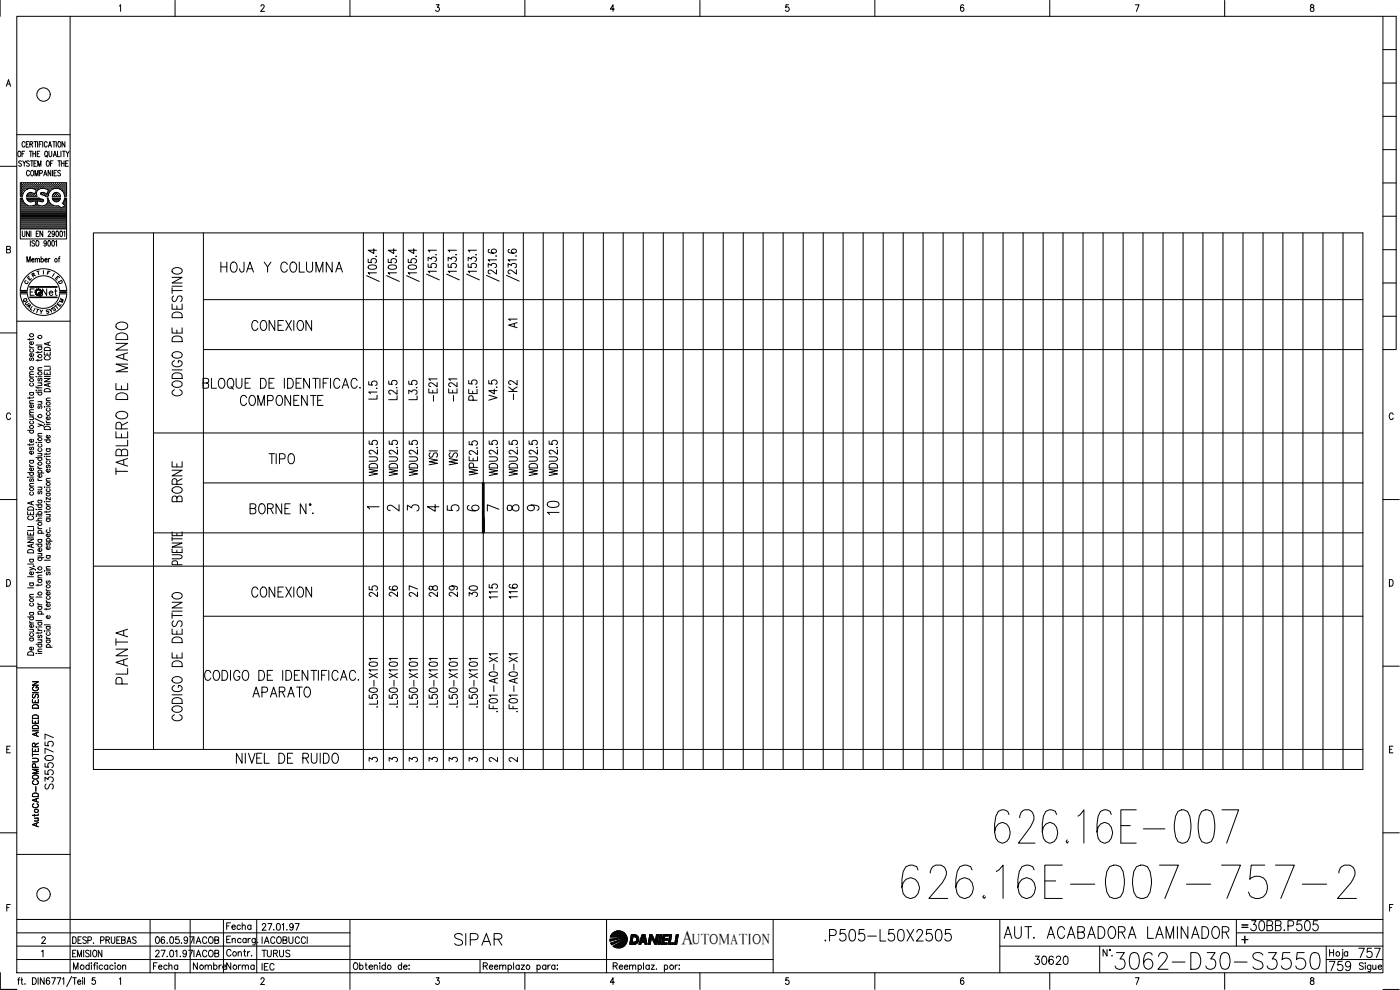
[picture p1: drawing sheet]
<svg xmlns="http://www.w3.org/2000/svg" width="420mm" height="297mm" viewBox="0 0 420 297" stroke-linecap="round" stroke-linejoin="round" font-family="sans-serif">
<defs><g id="words">
<g font-size="15.4">
<text x="297.4" y="254.4">626.16E-007</text>
<text x="269.5" y="270.9">626.16E-007-757-2</text>
</g>
<text font-size="8.8" x="333.4" y="292.1">3062-D30-S3550</text>
<g font-size="7.1">
<text x="39.2" y="143.6" transform="rotate(-90 39.2 143.6)">TABLERO DE MANDO</text>
<text x="168.6" y="155.6" transform="rotate(-90 168.6 155.6)">10</text>
<text x="39.2" y="206.4" transform="rotate(-90 39.2 206.4)">PLANTA</text>
<text x="135.1" y="284.7">SIPAR</text>
<text x="246.2" y="283.6">.P505-L50X2505</text>
<text x="300.2" y="282.9">AUT. ACABADORA LAMINADOR</text>
</g>
<g font-size="6.6">
<text x="64.9" y="82.9">HOJA Y COLUMNA</text>
<text x="79.4" y="140.4">TIPO</text>
</g>
<g font-size="6.2">
<text x="74.4" y="100.2">CONEXION</text>
<text x="55.4" y="119.9" transform="rotate(-90 55.4 119.9)">CODIGO DE DESTINO</text>
<text x="70.9" y="122.8">COMPONENTE</text>
<text x="55.4" y="151.7" transform="rotate(-90 55.4 151.7)">BORNE</text>
<text x="74.4" y="180.3">CONEXION</text>
<text x="74.8" y="210.3">APARATO</text>
<text x="55.4" y="217.7" transform="rotate(-90 55.4 217.7)">CODIGO DE DESTINO</text>
<text x="374.3" y="280.5">30BB.P505</text>
<text x="397.6" y="292.5">759</text>
<text x="406.4" y="288.6">757</text>
</g>
<text font-size="5.9" x="204.5" y="283.4">A</text>
<g font-size="5.7">
<text x="151.3" y="99.5">A1</text>
<text x="131.9" y="121.7" transform="rotate(-90 131.9 121.7)">-E21</text>
<text x="137.9" y="121.7" transform="rotate(-90 137.9 121.7)">-E21</text>
<text x="155.9" y="121" transform="rotate(-90 155.9 121)">-K2</text>
<text x="114.3" y="143.9" transform="rotate(-90 114.3 143.9)">WDU2.5</text>
<text x="120.3" y="143.9" transform="rotate(-90 120.3 143.9)">WDU2.5</text>
<text x="126.3" y="143.9" transform="rotate(-90 126.3 143.9)">WDU2.5</text>
<text x="132.3" y="140.8" transform="rotate(-90 132.3 140.8)">WSI</text>
<text x="138.3" y="140.8" transform="rotate(-90 138.3 140.8)">WSI</text>
<text x="150.3" y="143.9" transform="rotate(-90 150.3 143.9)">WDU2.5</text>
<text x="156.3" y="143.9" transform="rotate(-90 156.3 143.9)">WDU2.5</text>
<text x="162.3" y="143.9" transform="rotate(-90 162.3 143.9)">WDU2.5</text>
<text x="168.3" y="143.9" transform="rotate(-90 168.3 143.9)">WDU2.5</text>
<text x="114.3" y="180.3" transform="rotate(-90 114.3 180.3)">25</text>
<text x="120.3" y="180.3" transform="rotate(-90 120.3 180.3)">26</text>
<text x="126.3" y="180.3" transform="rotate(-90 126.3 180.3)">27</text>
<text x="132.3" y="180.3" transform="rotate(-90 132.3 180.3)">28</text>
<text x="138.3" y="180.3" transform="rotate(-90 138.3 180.3)">29</text>
<text x="144.3" y="180.3" transform="rotate(-90 144.3 180.3)">30</text>
<text x="150.3" y="180.6" transform="rotate(-90 150.3 180.6)">115</text>
<text x="156.3" y="180.6" transform="rotate(-90 156.3 180.6)">116</text>
<text x="16.9" y="238.1" transform="rotate(-90 16.9 238.1)">S3550757</text>
<text x="309.4" y="290.7">30620</text>
</g>
<g font-size="5.3">
<text x="11.6" y="90">Net</text>
<text x="56.8" y="292.1">Nombre</text>
<text x="66.7" y="292.1">Norma</text>
<text x="77.3" y="292.5">IEC</text>
</g>
<g font-size="4.9">
<text x="115" y="154.5">2</text>
<text x="121" y="154.5">3</text>
<text x="127" y="154.5">4</text>
<text x="133" y="154.5">5</text>
<text x="139" y="154.5">6</text>
<text x="145" y="154.5">7</text>
<text x="151" y="154.5">8</text>
<text x="157" y="154.5">9</text>
<text x="57.1" y="288.2">IACOB</text>
<text x="77.3" y="288.2">TURUS</text>
</g>
<g font-size="4.4">
<text x="16.6" y="92.1">M</text>
<text x="207.8" y="283.4">UTOMATION</text>
</g>
<g font-size="4">
<text x="8.5" y="84.3">R</text>
<text x="16.2" y="86.4">D</text>
<text x="6.3" y="92.8">U</text>
<text x="15.2" y="93.8">T</text>
<text x="15.9" y="93.1">E</text>
<text x="109.7" y="229.7">3</text>
<text x="115.7" y="229.7">3</text>
<text x="121.7" y="229.7">3</text>
<text x="127.7" y="229.7">3</text>
<text x="133.7" y="229.7">3</text>
<text x="139.7" y="229.7">3</text>
<text x="145.7" y="229.7">2</text>
<text x="151.7" y="229.7">2</text>
</g>
<g font-size="3.5">
<text x="109" y="153.8">1</text>
<text x="371.5" y="279.4">=</text>
</g>
</g></defs>
<!-- layer: XR-FG100|CART -->
<g fill="none" stroke="#000" stroke-width=".3">
<path d="M0 .1v4.8M5 4.9h410v287h-410zM21 4.9v287M35.8 1.8l.4-.4v2M52.5 .1v4.8M78.3 1.9l.3-.5 .5 .1 .2 .3-1.1 1.6h1.2M105 .1v4.8M130.9 1.4h.9l-.5 .8a.6 .6 0 0 1 .5 .9 .6 .6 0 0 1-1.1-.1M157.5 .1v4.8M184.4 2.7h-1.2l.8-1.3v2M210.1 .1v4.8M236.7 1.4h-.8l-.1 .9a.62 .62 0 0 1 .9 0 .62 .62 0 0 1-.1 .9 .62 .62 0 0 1-.9-.2"/>
<path d="M262.6 .1v4.8M289.2 1.7l-.4-.3a1.12 1.12 0 0 0 0 2 .59 .59 0 0 0 .5-.8 .59 .59 0 0 0-1-.2l-.1 .3M315 .1v4.8M340.7 1.4h1.1l-.8 2M367.5 .1v4.8M393.4 1.5v.6a.82 .82 0 0 1 .8 .3 .82 .82 0 0 1 0 .9 .65 .65 0 0 1-1-.4 .65 .65 0 0 1 .8-.7l.3-.3-.1-.4zM415 4.9h4v100h-4M415 14.9h4M1.9 25.9l.6-2 .7 2M2.2 25.2h.8M415 34.9h4M415 24.9h4"/>
<path d="M0 49.9h5M5 40.4h16M5.5 45.5l.2-.1a.86 .86 0 0 1 .6 .8 .86 .86 0 0 1-.6 .8 1.2 1.2 0 0 1-.2-1.5zM6.2 56.7h.1M6.2 56.1h.1M6.2 55.4h.1M6.2 57.3h.1M6.2 58h.1M6.2 58.6h.1M6.2 59.9h.5M6.2 59.6h.4M6.4 57.1h.2"/>
<path d="M6.4 56.4h.2M6.4 55.8h.2M6.4 55.1h.2M6.4 57.7h.2M6.4 58.3h.2M6.4 48.5a.4 .4 0 0 0-.6-.2 .4 .4 0 0 0 0 .6l.4 .2a.43 .43 0 0 1 .1 .7 .43 .43 0 0 1-.7-.2M6.5 55.1v.1M6.5 55.7v.2M6.5 56.3v.2M6.5 57v.1M6.5 57.6v.2M6.5 58.2v.2"/>
<path d="M6.6 46.1h.5M6.7 59.4h-.6v9.3h13.9v-9.3h-.6l-.2 .8M6.7 56.7h.2M6.7 56.1h.2M6.7 55.4h.2M6.7 57.3h.2M6.7 58h.2M6.7 59.4a2.53 2.53 0 0 0 3.2 2.3l.9-.3-.3-1.2-.9 .3M6.8 55.4v.1M6.8 56v.2M6.8 56.6v.2M6.8 57.3v.1"/>
<path d="M6.8 57.9v.2M6.8 48.2l.5 .8 .4-.8M7 57.1h.2M7 56.4h.2M7 55.8h.2M7 55.1h.2M7.1 55.1v.1M7.1 55.7v.2M7.1 56.3v.2M7.1 57v.1M7.3 49v.9M7.4 56.7h.1"/>
<path d="M7.4 56.1h.1M7.4 55.4h.1M7.4 45.4h-.8v1.6M7.4 55.4v.1M7.4 56v.2M7.4 56.6v.2M7.5 42.9l-.3-.4a.86 .86 0 0 0-.6 .8 .86 .86 0 0 0 .6 .8l.3-.4M7.7 56.4h.1M7.7 55.8h.1M7.7 55.1h.1M7.7 55.1v.1M7.7 55.7v.2"/>
<path d="M7.7 56.3v.2M7.9 43.3h.4M8 56.7h.1M8 56.1h.1M8 55.4h.1M8 55.4v.1M8 56v.2M8 56.6v.1M8.1 59.6h3.6M8.1 58.6h.1M8.2 59.9h4.5M8.3 56.4h.2"/>
<path d="M8.3 55.8h.2M8.3 55.1h.2M8.3 58.3h.2M8.4 55.1v.1M8.4 55.7v.2M8.4 56.3v.2M8.4 58.2v.2M8.6 42.5h-.7v1.6h.7M8.6 56.1h.2M8.6 55.4h.2M8.6 58.6h.2M8.7 55.4v.1"/>
<path d="M8.7 56v.2M8.7 58.5v.2M8.8 58l-.1 .1M8.8 57.8l-.6 .5-.2 .6h3.1M8.8 48.5l-.3-.3-.5 .3 .1 .4 .7 .4v.3l-.3 .3-.5-.3M8.8 45.4h.8M8.8 51.5a.47 .47 0 0 0-.5-.4 .47 .47 0 0 0-.3 .7v.3a.46 .46 0 0 0 .3 .7 .46 .46 0 0 0 .5-.4M8.9 56.4h.2M8.9 55.8h.2M8.9 55.1h.2M8.9 58.3h.2M9 43.3l.7-.1v-.6l-.7-.1v1.6"/>
<path d="M9 55.1v.1M9 55.7v.2M9 56.3v.1M9 58.2v.2M9.1 48.2h.9M9.2 45.4v1.6M9.3 56.1h.1M9.3 55.4h.1M9.3 58h.1M9.3 58.6h.1M9.3 55.4v.1M9.3 56v.2"/>
<path d="M9.3 57.9v.2M9.3 58.5v.2M9.4 43.3l.4 .8M9.5 51.1a.86 .86 0 0 1 .6 .9 .86 .86 0 0 1-.6 .8 1.14 1.14 0 0 1 0-1.7zM9.6 57.8h-.9M9.6 57.8l.9 .3 .4-1.1-1-.4a2.51 2.51 0 0 0-3.2 2.3M9.6 56.4h.1M9.6 55.8h.1M9.6 55.1h.1M9.6 58.3h.1M9.6 48.2v1.7M9.7 55.1v.1"/>
<path d="M9.7 55.7v.2M9.7 56.3v.2M9.7 58.2v.2M9.9 46.1h.8M9.9 45.4v1.6M9.9 56.1h.1M9.9 55.4h.1M9.9 58.6h.1M9.9 58.1h.1M9.9 55.4v.1M9.9 56v.2M9.9 58.5v.2"/>
<path d="M10.2 56.4h.2M10.2 55.8h.2M10.2 55.1h.2M10.2 58.3h.2M10.2 49h.5M10.2 42.5h.8M10.3 55.1v.1M10.3 55.7v.2M10.3 56.3v.2M10.3 58.2v.2M10.5 52.8v-1.7l.5 1.7 .4-1.7v1.7M10.5 56.7h.2"/>
<path d="M10.5 56.1h.2M10.5 55.4h.2M10.5 58.6h.2M10.6 55.4v.1M10.6 56v.2M10.6 56.6v.2M10.6 58.5v.2M10.6 42.5v1.6M10.7 58h.1M10.7 45.4v1.6M10.8 56.4h.2M10.8 55.8h.2"/>
<path d="M10.8 55.1h.2M10.9 55.1v.1M10.9 55.7v.2M10.9 56.3v.2M11 48.2h-.8v1.7h.8M11 57.1h.1M11.2 56.7h.1M11.2 56.1h.1M11.2 55.4h.1M11.2 46.1h.4M11.2 55.4v.1M11.2 56v.2"/>
<path d="M11.2 56.6v.2M11.3 42.5v1.6M11.3 49.9v-1.7l.5 1.7 .5-1.7v1.7M11.5 56.4h.1M11.5 55.8h.1M11.5 55.1h.1M11.6 55.1v.1M11.6 55.7v.2M11.6 56.3v.2M11.6 59.4h-3.6l.2 .6 .6 .5M11.7 59.4l.2 .1M11.8 43.3h.4"/>
<path d="M11.8 56.1h.1M11.8 55.4h.1M11.9 55.4v.1M11.9 56v.2M11.9 52l.7-.1 .1-.6-.8-.2v1.7M11.9 59.5l1 .3M11.9 45.4h-.7v1.6h.7M12.1 56.4h.2M12.1 55.8h.2M12.1 55.1h.2M12.2 55.1v.1M12.2 55.7v.2"/>
<path d="M12.2 56.3v.2M12.3 58.4l2.1 .5M12.4 56.1h.2M12.4 55.4h.2M12.4 58h.2M12.5 55.4v.1M12.5 56v.2M12.5 57.9v.2M12.5 42.5h-.7v1.6M12.7 56.4h.2M12.7 55.8h.2M12.7 55.1h.2"/>
<path d="M12.7 58.3h.2M12.8 42.5v1.6M12.8 55.1v.1M12.8 55.7v.2M12.8 56.3v.1M12.8 58.2v.2M12.9 59.8a.43 .43 0 0 1 .1 .7 .43 .43 0 0 1-.6 0M13.1 56.1h.1M13.1 55.4h.1M13.1 58h.1M13.1 52.8l.5-1.7 .5 1.7M13.1 55.4v.1"/>
<path d="M13.1 56v.2M13.1 57.9v.2M13.2 57.8l.9 .3 .4-1.1-1-.4a1.74 1.74 0 0 0-1.9 .3 1.74 1.74 0 0 0-.5 2M13.2 57.8l-.4-.1a.41 .41 0 0 0-.5 .1 .41 .41 0 0 0 0 .5M13.3 52.2h.6M13.4 56.4h.1M13.4 55.8h.1M13.4 55.1h.1M13.4 58.3h.1M13.5 55.1v.1M13.5 55.7v.2M13.5 56.3v.2"/>
<path d="M13.5 58.2v.2M13.5 45.6l.3-.2a.86 .86 0 0 1 .6 .8 .86 .86 0 0 1-.6 .8l-.4-.6zM13.7 56.1h.1M13.7 55.4h.1M13.7 58.6h.1M13.8 55.4v.1M13.8 56v.2M13.8 58.5v.2M13.9 46.7l.4 .4M14 56.4h.2M14 55.8h.2M14 55.1h.2"/>
<path d="M14 58.3h.2M14.1 48.3l.1-.1a.86 .86 0 0 1 .6 .9 .86 .86 0 0 1-.6 .8 1.2 1.2 0 0 1-.1-1.6zM14.1 55.1v.1M14.1 55.7v.2M14.1 56.3v.2M14.1 58.2v.2M14.2 42.9a.47 .47 0 0 0-.6-.4 .47 .47 0 0 0-.3 .6v.4a.46 .46 0 0 0 .3 .6 .46 .46 0 0 0 .6-.4M14.4 58.6h.1M14.4 56.7h.1M14.4 56.1h.1M14.4 55.4h.1M14.4 58h.1"/>
<path d="M14.4 59.4h-.2a1.7 1.7 0 0 1-.4 1.9 1.7 1.7 0 0 1-1.9 .4l-.8-.3 .3-1.2 1 .3M14.4 55.4v.1M14.4 56v.2M14.4 56.6v.2M14.4 57.9v.2M14.4 59.4a2.49 2.49 0 0 0 3.1 2.3l.8 .7M14.5 57.3h.1M14.5 44.1l.5-1.6 .5 1.6M14.6 57.1h.2M14.6 56.4h.2M14.6 55.8h.2M14.6 55.1h.2"/>
<path d="M14.6 57.7h.1M14.7 45.4v1.2l.3 .4 .5-.4v-1.2M14.7 43.6h.6M14.7 55.1v.1M14.7 55.7v.2M14.7 56.3v.2M14.7 57v.1M14.7 57.6h.1M15 56.7h.1M15 56.1h.1M15 55.4h.1M15 55.4v.1"/>
<path d="M15 56v.2M15 56.6v.2M15.2 49h.4M15.2 51.1v1.7l-.8-1.7v1.7M15.3 56.4h.2M15.3 55.8h.2M15.3 55.1h.2M15.4 55.1v.1M15.4 55.7v.2M15.4 56.3v.2M15.6 56.1h.1M15.6 55.4h.1"/>
<path d="M15.7 56.6l-.1 .1M15.7 55.4v.1M15.7 56v.2M15.7 51.1v1.7M15.8 59.6h2.2M15.8 42.5h.8M15.9 48.2h-.7v1.7M15.9 56.4h.2M15.9 55.8h.2M15.9 55.1h.2M15.9 59.9h2M16 47l.5-1.6 .4 1.6"/>
<path d="M16 55.1v.1M16 55.7v.2M16 56.3v.2M16.1 58.1l-.4 .8h2.4a1.23 1.23 0 0 0-.8-1.1 1.23 1.23 0 0 0-1.3 .3M16.1 58.3l-.1 .1M16.2 46.5h.6M16.2 51.9h.5M16.2 42.5v1.6M16.3 56.1h.1M16.3 55.4h.1M16.3 58.6h.1M16.3 55.4v.1"/>
<path d="M16.3 56v.2M16.3 58v.1M16.3 58.5v.2M16.4 58h.1M16.6 56.4h.1M16.6 55.8h.1M16.6 55.1h.1M16.6 58.3h.1M16.6 55.1v.1M16.6 55.7v.2M16.6 56.3v.1M16.6 58.2v.2"/>
<path d="M16.9 56.1h.1M16.9 55.4h.1M16.9 58h.1M16.9 58.6h.1M16.9 42.5v1.6M16.9 55.4v.1M16.9 56v.2M16.9 57.9v.2M16.9 58.5v.2M17 51.1h-.8v1.7h.8M17.2 56.4h.2M17.2 55.8h.2"/>
<path d="M17.2 55.1h.2M17.2 58.3h.2M17.3 45.4v1.6h.7M17.3 55.1v.1M17.3 55.7v.2M17.3 56.3v.2M17.3 58.2v.2M17.4 48.2h.8M17.5 56.1h.2M17.5 55.4h.2M17.5 58.6h.2M17.6 42.6l.1-.1a.86 .86 0 0 1 .6 .8 .86 .86 0 0 1-.6 .8 1.2 1.2 0 0 1-.1-1.5z"/>
<path d="M17.6 55.4v.1M17.6 56v.2M17.6 58.5v.2M17.8 48.2v1.7M17.8 56.4h.2M17.8 55.8h.2M17.8 55.1h.2M17.9 55.1v.1M17.9 55.7v.2M17.9 56.3v.2M18.2 51.3l-.3-.2-.6 .2 .1 .4 .8 .6-.3 .5-.6-.3M18.2 56.7h.1"/>
<path d="M18.2 56.1h.1M18.2 55.4h.1M18.2 55.4v.1M18.2 56v.2M18.2 56.6v.2M18.3 45.4v1.6M18.4 49h.8M18.4 48.2v1.7M18.5 56.4h.1M18.5 55.8h.1M18.5 55.1h.1M18.5 57l.1 .1"/>
<path d="M18.5 55.1v.1M18.5 55.7v.2M18.5 56.3v.2M18.8 45.4h.8M18.8 56.7h.1M18.8 56.1h.1M18.8 55.4h.1M18.8 55.4v.1M18.8 56v.2M18.8 56.6v.2M18.8 57.3h.1M18.9 57.3h.1"/>
<path d="M19.1 57.1h.2M19.1 56.4h.2M19.1 55.8h.2M19.1 55.1h.2M19.1 57.7h.2M19.2 45.4v1.6M19.2 55.1v.1M19.2 55.7v.2M19.2 56.3v.2M19.2 57v.1M19.2 57.6v.2M19.2 58.1l.2 .8h.6v-4.1h-13.9v4.1h.6"/>
<path d="M19.2 48.2v1.7M19.2 58.1a2.47 2.47 0 0 0-2.7-1.6 2.47 2.47 0 0 0-2.1 2.4M19.4 59.9h.5M19.4 56.7h.2M19.4 56.1h.2M19.4 55.4h.2M19.4 57.3h.2M19.4 58h.2M19.4 58.6h.2M19.5 42.5v1.6l-.9-1.6v1.6M19.5 55.4v.1M19.5 56v.2"/>
<path d="M19.5 56.6v.2M19.5 57.3v.1M19.5 57.9v.2M19.5 58.5v.2M19.5 59.6h.4M19.7 49h.5M19.7 57.1h.2M19.7 56.4h.2M19.7 55.8h.2M19.7 55.1h.2M19.7 57.7h.2M19.7 58.3h.2"/>
<path d="M19.8 45.4l.5 .7 .5-.7M19.8 55.1v.1M19.8 55.7v.2M19.8 56.3v.2M19.8 57v.1M19.8 57.6v.2M19.8 58.2v.2M20.3 46.1v.9M20.5 48.2h-.8v1.7h.8M415 54.9h4M415 44.9h4M2 74.8l1-.1v-.6l-1-.2v2l1-.2 .1-.5-.4-.4"/>
<path d="M6.1 68.7v3h13.9v-3M6.2 64.3h13.7M6.2 64h13.7M6.2 63.7h13.7M6.2 63.4h13.7M6.2 63.1h13.7M6.2 62.8h13.7M6.2 62.4h12M6.2 62.1h11.7M6.2 61.8h2.3M6.2 61.5h1.6M6.2 61.2h1.2"/>
<path d="M6.2 60.9h1M6.2 60.5h.7M6.2 60.2h.6M6.2 64.7h13.7M6.2 65h13.7M6.2 65.3h13.7M6.2 65.6h13.7M6.2 65.9h13.7M6.2 66.2h13.7M6.2 66.6h13.7M6.2 66.9h13.7M6.2 67.2h13.7"/>
<path d="M6.2 67.5h13.7M6.2 67.8h13.7M6.2 68.1h13.7M6.2 68.5h13.7M6.7 69.3v1.4l.3 .3 .5-.3v-1.4M8.1 78.6v-1.6l.5 1.6 .5-1.6v1.6M8.5 60.2h1.7M8.7 60.5h.9M8.8 69.3v1.7l-.8-1.7v1.7M9.1 72.2v1.7M9.3 69.3v1.7M9.5 78h.7v-.3a.47 .47 0 0 0-.7 .1 .47 .47 0 0 0 .1 .6l.2 .2 .4-.2"/>
<path d="M9.9 61.8h2.1M10.4 72.4l-.5-.2-.3 .2v.4a.7 .7 0 0 1 .7 1l-.4 .1-.3-.3M10.6 77.9l.3-.4 .3 .1v1M10.6 77.5v1.1M10.6 60.2h.7M10.7 60.5h.5M10.8 60.9h.3M10.8 61.5h.3M10.8 61.2h.2M10.9 70.1h.4M11 72.3l.1-.1a.86 .86 0 0 1 .6 .8 .86 .86 0 0 1-.6 .9 1.2 1.2 0 0 1-.1-1.6zM11.2 77.9l.3-.4 .3 .1 .1 1"/>
<path d="M11.6 69.3h-.7v1.7h.7M11.7 60.2h1.3M12.3 77.8a.47 .47 0 0 1 .7-.1 .47 .47 0 0 1 0 .7l-.3 .2-.4-.2M12.3 77v1.6M12.8 69.3v1.7l-.8-1.7v1.7M13.3 61.8h2.9M13.5 78h.7l-.1-.3a.47 .47 0 0 0-.7 .1 .47 .47 0 0 0 .1 .6l.3 .2 .4-.2M13.9 61.5h1.6M13.9 72.8a.4 .4 0 0 1-.4 .4 .4 .4 0 0 1-.3-.5l.3-.5a.95 .95 0 0 1 0 1.7l-.3-.3M14.1 61.2h1M14.4 60.9h.5M14.4 60.5h.2"/>
<path d="M14.5 69.7l.2-.4 .5 .3-.8 1.4h.8M14.5 60.2h.1M14.5 72.3l.2-.1a.96 .96 0 0 1 0 1.7l-.3-.8zM14.5 77.5v1.1M15 77.5l-.5 .5M15.7 72.3l.2-.1a.96 .96 0 0 1 0 1.7l-.4-.8zM16 60.2a1.22 1.22 0 0 0 1.3 .3 1.22 1.22 0 0 0 .8-1.1h-2.4l.4 .8M16.2 60.2h1.4M16.3 69.9a.4 .4 0 0 1-.4 .4 .4 .4 0 0 1-.3-.5l.3-.5a.95 .95 0 0 1 0 1.7l-.3-.3M16.7 72.5l.3-.3v1.7M16.9 69.4l.2-.1a.96 .96 0 0 1 0 1.7l-.3-.7zM17.5 77.5h.4"/>
<path d="M18 77l-.3 .3v1.3M18.1 69.4l.2-.1a.96 .96 0 0 1 0 1.7l-.4-.7zM18.5 62.4h1.4M19 60.9h.9M19 62.1h.9M19 61.2h.9M19.1 69.6l.3-.3v1.7M19.1 60.5h.8M19.2 60.2l-.5 .8 .8 .7M19.3 61.5h.6M19.3 60.2h.6M19.4 61.8l-1.1 .6"/>
<path d="M19.6 61.8h.3M415 74.9h4M415 64.9h4M0 99.9h5M5 96.4h16M6.1 87.6h2v.1h-2zM6.1 87.2h2.1M6.1 87.1a7 7 0 0 1 7-6.5 7 7 0 0 1 6.9 6.5M6.1 87.7h1.9M8.2 87.1a4.9 4.9 0 0 1 4.9-4.4 4.9 4.9 0 0 1 4.8 4.4M9 89.1h8.1M9 89.3h8.1"/>
<path d="M9.1 89.2h7.9M9.1 86.1h7.9M9.1 87.6h.7M10.2 86.7h-1.1v1.9M11 92.7l.7 .2M11.3 92.8l-.3 1M12 93l.4 .5 .4-.4M12.4 93.5l-.1 .6M13 81.2v1M14.3 81.8l.3 .1M15 81.5l-.6-.2-.3 1M17.1 86h-8.1v.2h8.1"/>
<path d="M17.9 88.2a4.9 4.9 0 0 1-4.9 4.3 4.9 4.9 0 0 1-4.8-4.3h-2.1a7 7 0 0 0 7 6.4 7 7 0 0 0 6.9-6.4M415 94.9h4M415 84.9h4M8.9 103.7l.1 .4 .4 .2M8.9 101.6v.5M8.9 119.1v.5M8.9 117.8h1.2M8.9 113.1h1.2M8.9 104.3h1.2M9.1 117.8a.49 .49 0 0 0 0 .7 .49 .49 0 0 0 .7 0 .49 .49 0 0 0 0-.7M9.1 115a.51 .51 0 0 0 0 .7 .51 .51 0 0 0 .8 0 .51 .51 0 0 0-.1-.7M9.1 107.4l-.2 .3 .2 .5 .5-.7h.4l.1 .4-.3 .3"/>
<path d="M9.1 104.8a.51 .51 0 0 0 0 .7 .51 .51 0 0 0 .8 0 .51 .51 0 0 0-.1-.7M9.8 106.1a.5 .5 0 0 1 .1 .7 .5 .5 0 0 1-.7 0 .5 .5 0 0 1 0-.7h.2v.9M9.8 102.5a.5 .5 0 0 1 .1 .8 .5 .5 0 0 1-.7 0 .5 .5 0 0 1 0-.8h.2v.9M10.1 119.1l-.4 .3h-1.4M10.1 112.3l-1.1 .1-.1 .4 .3 .3M10.1 111.5l-1.1 .1-.1 .4 .3 .3M10.1 101.5l-.1 .3h-1.7M10.8 116l.3 .4h1.5M10.8 113h.2zM10.8 117.7h1.8M10.8 103.5h1.8M10.9 117v.2z"/>
<path d="M11.4 105.4v.5M11.4 107.9v.5M11.4 116.1v.5M11.4 113h1.2M11.4 117.1h1.2M11.4 114.9h1.2M11.4 111.1h1.2M11.4 104h1.2M11.6 117.7a.51 .51 0 0 0 0 .7 .51 .51 0 0 0 .7 0 .51 .51 0 0 0 0-.7M11.6 113.5l-.2 .3 .2 .5 .5-.7h.4l.1 .4-.3 .3M11.6 104a.51 .51 0 0 0 0 .8 .51 .51 0 0 0 .7 0 .51 .51 0 0 0 0-.8M12.2 114.9l.4 .4-.1 .3-1.1 .1"/>
<path d="M12.6 110.3l-1.1 .1-.1 .3 .3 .4M12.6 107.8l-.1 .3h-1.7M12.6 105.4l-.4 .3h-1.4M13.3 113.6h1.8l-1.8 .9h1.8M13.3 111.5v.9h1.8v-.9M13.3 105.6v.9h1.8v-.9M13.3 113h1.8M13.3 109.9h1.8M13.4 116.9a.96 .96 0 0 1 1.1-.3 .96 .96 0 0 1 .6 .9h-1.8zM13.4 104.5a.98 .98 0 0 1 1.1-.3 .98 .98 0 0 1 .6 1h-1.8zM13.7 107a.52 .52 0 0 0-.4 .6 .52 .52 0 0 0 .7 .4h.4a.52 .52 0 0 0 .7-.4 .52 .52 0 0 0-.5-.6M14.1 105.9v.6"/>
<path d="M14.1 111.9v.5M14.5 102.8v.7M14.5 115.2v.7M15.1 119.5h-1.1l-.1 .4 .3 .3M15.1 115l-1.8 .5 1.8 .6M15.1 110.3v.8h-1.8M15.1 102.6l-1.8 .6 1.8 .5M3.1 124.4a.61 .61 0 0 0-.7-.5 .61 .61 0 0 0-.5 .8v.4a.61 .61 0 0 0 .5 .8 .61 .61 0 0 0 .7-.5M8.3 129.1h1.8M8.9 139.4l.1 .3 .4 .2M8.9 139.9h1.2M8.9 138.1h1.2"/>
<path d="M8.9 133.2v.5M8.9 125.1h1.2M8.9 124.5h1.2M8.9 121h1.2M9.1 138.1a.51 .51 0 0 0 0 .8 .51 .51 0 0 0 .8 0 .51 .51 0 0 0-.1-.8M9.1 134.1l-.2 .3 .1 .5h.3l.3-.7 .2-.1 .3 .3-.3 .5M9.1 129.1a.51 .51 0 0 0 0 .7 .51 .51 0 0 0 .8 0 .51 .51 0 0 0-.1-.7M9.1 126.4a.49 .49 0 0 0 0 .7 .49 .49 0 0 0 .7 0 .49 .49 0 0 0 0-.7M9.7 125.1l.4 .4-.1 .3-1.1 .1M9.8 135.4a.5 .5 0 0 1 .1 .7 .5 .5 0 0 1-.7 0 .5 .5 0 0 1 0-.7h.2v.9M9.8 131.8a.51 .51 0 0 1 0 .7 .51 .51 0 0 1-.7 0 .51 .51 0 0 1 0-.6l.3-.1v.9M9.8 121.4a.5 .5 0 0 1 .1 .8 .5 .5 0 0 1-.7 0 .5 .5 0 0 1 0-.8h.2v.9"/>
<path d="M10.1 133.1l-.1 .3-1.7 .1M10.1 123.7l-1.1 .1-.1 .3 .3 .4M10.1 122.9l-1.1 .1-.1 .3 .3 .4M10.1 120.2l-1.1 .1-.1 .3 .3 .4M10.5 125.6l2.7 1.3M10.8 132.7h.2zM10.8 137.3h1.8M11.4 139.9l.1 .4 .4 .2M11.4 127.2l1.2 .4-1.2 .4M11.4 136h1.2M11.4 132.7h1.2M11.4 130.8h1.2"/>
<path d="M11.4 120.5h1.2M11.6 137.3a.51 .51 0 0 0 0 .8 .51 .51 0 0 0 .7 0 .51 .51 0 0 0 0-.8M11.6 134.6a.51 .51 0 0 0 0 .7 .51 .51 0 0 0 .7 0 .51 .51 0 0 0 0-.7M11.6 133.3a.51 .51 0 0 0 0 .7 .51 .51 0 0 0 .7 0 .51 .51 0 0 0 0-.7M11.6 121.7l-.2 .3 .1 .5h.3l.3-.7 .2-.1 .3 .3-.3 .5M12.2 136l.4 .4-.1 .4h-1.1M12.2 120.5l.4 .4-.1 .3-1.1 .1M12.6 130l-1.1 .1-.1 .4 .3 .3M12.6 127.6l.5 .2 .1 .3M13.3 136.9h.2zM13.3 127.3h.2zM13.3 122h.2z"/>
<path d="M13.3 132h1.8M13.4 128.2a.96 .96 0 0 1 1.1-.3 .96 .96 0 0 1 .6 1h-1.8zM13.9 137.4l.1 .3 .4 .3M13.9 126.3l.1 .3 .4 .2M13.9 136v.5M13.9 138h1.2M13.9 136.9h1.2M13.9 134.6h1.2M13.9 127.3h1.2M13.9 126.8h1.2M13.9 122h1.2M13.9 120.2h1.2"/>
<path d="M14.1 139.6l-.2 .3 .2 .5 .5-.7h.4l.1 .4-.3 .3M14.1 138.4l-.1 .1a.52 .52 0 0 0 .5 .7 .52 .52 0 0 0 .3-.8M14.1 134.6l-.1 .2a.52 .52 0 0 0 .5 .7 .52 .52 0 0 0 .3-.9M14.1 132a.55 .55 0 0 0 .3 .9 .55 .55 0 0 0 .7-.7l-.3-.2M14.1 123.8l-.1 .1a.52 .52 0 0 0 .5 .8 .52 .52 0 0 0 .3-.9M14.1 122.5l-.1 .2a.52 .52 0 0 0 .5 .7 .52 .52 0 0 0 .3-.9M14.8 130.6l.2 .2a.52 .52 0 0 1-.5 .7 .52 .52 0 0 1-.4-.8l.3-.1v.9M14.8 125.1l.2 .1a.52 .52 0 0 1-.5 .7 .52 .52 0 0 1-.4-.7l.3-.1v.8M15.1 135.9l-.4 .4h-1.4M418.1 124.4a.61 .61 0 0 0-.7-.5 .61 .61 0 0 0-.5 .8v.4a.61 .61 0 0 0 .5 .8 .61 .61 0 0 0 .7-.5M0 149.9h5M8.3 159.6v1h1.8v-1"/>
<path d="M8.3 153.5v1h1.8v-1M8.3 143.2h.2zM8.3 158h1.8M8.3 141.8h1.8M8.4 152.3a.96 .96 0 0 1 1.1-.2 .96 .96 0 0 1 .6 1h-1.8zM8.7 154.9a.56 .56 0 0 0-.4 .7 .56 .56 0 0 0 .7 .4h.4a.56 .56 0 0 0 .7-.4 .56 .56 0 0 0-.4-.7M8.9 145.9h1.2M8.9 143.2h1.2M9.1 147.7a.51 .51 0 0 0 0 .7 .51 .51 0 0 0 .8 0 .51 .51 0 0 0-.1-.7M9.1 143.7l-.2 .3 .1 .4h.3l.3-.7h.2l.3 .3-.3 .5M9.1 141.8l-.1 .1a.52 .52 0 0 0 .5 .8 .52 .52 0 0 0 .3-.9M9.1 153.9v.6"/>
<path d="M9.5 150.6v.7M9.8 140.4a.5 .5 0 0 1 .1 .7 .5 .5 0 0 1-.7 .1 .5 .5 0 0 1-.1-.7l.3-.1v.9M10.1 158.3v.9h-1.8M10.1 150.4l-1.8 .5 1.8 .6M10.1 145.1h-1.1l-.1 .4 .3 .4M10.8 154.8h.2zM10.8 152.9h.2zM10.8 151.5h1.8M10.8 156.3h1.8M10.8 154.3h1.8M11.4 158l.1 .4 .4 .2M11.4 143.6l.1 .4 .4 .2"/>
<path d="M11.4 146.2h1.2M11.4 158.6h1.2M11.4 154.8h1.2M11.4 152.9h1.2M11.4 150.1h1.2M11.4 144.2h1.2M11.4 141.9h1.8M11.4 140.5h1.2M11.6 154.3l-.1-.1a.52 .52 0 0 1 .5-.8 .52 .52 0 0 1 .3 .9M11.6 151.5a.51 .51 0 0 0 0 .7 .51 .51 0 0 0 .7 0 .51 .51 0 0 0 0-.7M11.6 150.1a.49 .49 0 0 0 0 .7 .49 .49 0 0 0 .7 0 .49 .49 0 0 0 0-.7M11.6 147.4l-.2 .3 .2 .5 .5-.7h.4l.1 .4-.3 .3"/>
<path d="M11.6 141.9a.51 .51 0 0 1 0-.7 .51 .51 0 0 1 .7 0 .51 .51 0 0 1 0 .7M12.2 146.2l.4 .3-.1 .4-1.1 .1M12.3 142.4a.5 .5 0 0 1 .1 .7 .5 .5 0 0 1-.7 0 .5 .5 0 0 1 0-.7h.2v.8M12.6 155.5l-1.1 .1-.1 .3 .3 .4M13.3 150.5h.2zM13.4 146.1v.1zM13.9 150.9l.1 .4 .4 .2M13.9 153.3v.5M13.9 155.6h1.2M13.9 154.4h1.2M13.9 151.5h1.2M13.9 150.5h1.2"/>
<path d="M13.9 148h1.2M13.9 146.2h1.2M13.9 144.3h1.2M14.1 158.9l-.1 .2a.52 .52 0 0 0 .5 .7 .52 .52 0 0 0 .3-.9M14.1 155.6l-.1 .2a.52 .52 0 0 0 .5 .7 .52 .52 0 0 0 .3-.9M14.1 148l-.1 .1a.52 .52 0 0 0 .5 .7 .52 .52 0 0 0 .3-.8M14.1 146.7a.55 .55 0 0 0 .3 .9 .55 .55 0 0 0 .7-.7l-.3-.2M14.7 154.4l.4 .3-.1 .4h-1.1M14.8 140.8l.2 .2a.53 .53 0 0 1-.5 .7 .53 .53 0 0 1-.4-.8l.3-.1v.9M15 158.4h-.1M15.1 153.3l-.4 .3h-1.4M15.1 149.3v.7l-1.2-.7v.7"/>
<path d="M15.1 143.5l-1.1 .1-.1 .4 .3 .3M415 149.9h4.9M2 173.9a1.01 1.01 0 0 1 1.2 1 1.01 1.01 0 0 1-1.2 1zM8.3 161.7h1.8l-1.8 1.1h1.8M8.3 176.4h1.8M8.3 173h1.8M8.3 169.2h1.8M8.3 161.1h1.8M8.6 165a.95 .95 0 0 1 1-.1 .95 .95 0 0 1 .5 1h-1.8zM8.9 170.2l1.2 .4-1.2 .5M8.9 179.1h1.2M8.9 174.9h1.2"/>
<path d="M8.9 167.8h1.2M9.1 174.9a.51 .51 0 0 0 0 .7 .51 .51 0 0 0 .8 0 .51 .51 0 0 0-.1-.7M9.1 167.8a.51 .51 0 0 0 0 .7 .51 .51 0 0 0 .8 0 .51 .51 0 0 0-.1-.7M9.1 160v.6M9.5 163.4v.8M9.8 171.6a.5 .5 0 0 1 .1 .7 .5 .5 0 0 1-.7 0 .5 .5 0 0 1 0-.7h.2v.9M10 169.8l.4 .2M10.1 178.3l-1.1 .1-.1 .4 .3 .3M10.1 170.6l.5 .2 .1 .3M10.1 163.2l-1.8 .6 1.8 .6M10.8 179.1h1.8M10.8 163.3h1.8"/>
<path d="M11.4 171.5v.5M11.4 175.3v.5M11.4 173.9h1.2M11.4 173.4h1.2M11.4 167.3h1.8M11.4 166.1h1.2M11.4 161.9h1.2M11.4 160h1.8M11.6 173.9a.51 .51 0 0 0 0 .7 .51 .51 0 0 0 .7 0 .51 .51 0 0 0 0-.7M11.6 167.3a.51 .51 0 0 0 0 .8 .51 .51 0 0 0 .7 0 .51 .51 0 0 0 0-.8M11.6 163.3a.51 .51 0 0 0 0 .7 .51 .51 0 0 0 .7 0 .51 .51 0 0 0 0-.7M11.6 161.9a.51 .51 0 0 0 0 .7 .51 .51 0 0 0 .7 0 .51 .51 0 0 0 0-.7"/>
<path d="M11.6 160a.51 .51 0 0 1 0-.7 .51 .51 0 0 1 .7 0 .51 .51 0 0 1 0 .7M12.2 166.1l.4 .3-.1 .4h-1.1M12.3 164.6a.5 .5 0 0 1 .1 .7 .5 .5 0 0 1-.7 0 .5 .5 0 0 1 0-.7h.2v.9M12.6 175.2l-.4 .4h-1.4M12.6 172.6l-1.1 .1-.1 .3 .3 .4M12.6 171.4l-.1 .3-1.7 .1M13.3 171.3h.2zM13.3 168.1h1.8M13.9 176.7l.1 .4 .4 .2M13.9 177.3h1.2M13.9 171.3h1.2M13.9 170.8h1.2"/>
<path d="M13.9 166.7h1.2M13.9 162.4h1.8M14.1 179l-.1 .1a.52 .52 0 0 0 .5 .7 .52 .52 0 0 0 .3-.8M14.1 174.3l-.2 .3 .1 .4h.3l.3-.6 .2-.1 .3 .3-.3 .4M14.1 171.7l-.2 .3 .1 .5h.3l.3-.7 .2-.1 .3 .3-.3 .5M14.1 166.7l-.1 .1a.52 .52 0 0 0 .5 .8 .52 .52 0 0 0 .3-.9M14.1 162.8l-.2 .3 .2 .5 .5-.7h.4l.1 .4-.3 .3M14.1 162.4l-.1-.2a.52 .52 0 0 1 .5-.7 .52 .52 0 0 1 .3 .9M14.8 177.7a.5 .5 0 0 1 0 .7 .5 .5 0 0 1-.6 .1 .5 .5 0 0 1-.1-.7l.3-.1v.8M14.8 164l.2 .2a.52 .52 0 0 1-.5 .6 .52 .52 0 0 1-.4-.7l.3-.1v.8M14.8 160.2l.2 .1a.52 .52 0 0 1-.5 .8 .52 .52 0 0 1-.4-.8l.3-.1v.9M15.1 170h-1.1l-.1 .4 .3 .4"/>
<path d="M417 173.9a1 1 0 0 1 1.1 1 1 1 0 0 1-1.1 1zM0 199.9h5M8.3 185.1h1.8M8.4 195.8a.97 .97 0 0 1 1.1-.2 .97 .97 0 0 1 .6 1h-1.8zM8.9 186.4l.1 .3 .4 .2M8.9 191.5h1.2M8.9 188.8h1.2M8.9 186.9h1.2M8.9 183.8h1.2M9.1 191.5a.51 .51 0 0 0 0 .7 .51 .51 0 0 0 .8 0 .51 .51 0 0 0-.1-.7M9.1 190.1a.51 .51 0 0 0 0 .7 .51 .51 0 0 0 .8 0 .51 .51 0 0 0-.1-.7M9.1 185.1a.51 .51 0 0 0 0 .7 .51 .51 0 0 0 .8 0 .51 .51 0 0 0-.1-.7"/>
<path d="M9.1 183.8a.49 .49 0 0 0 0 .7 .49 .49 0 0 0 .7 0 .49 .49 0 0 0 0-.7M9.1 181a.51 .51 0 0 0 0 .7 .51 .51 0 0 0 .8 0 .51 .51 0 0 0-.1-.7M9.7 188.8l.4 .4-.1 .4h-1.1M9.8 194.2a.5 .5 0 0 1 .1 .6 .5 .5 0 0 1-.7 .1 .5 .5 0 0 1-.1-.6l.3-.1v.8M9.8 187.4a.51 .51 0 0 1 0 .7 .51 .51 0 0 1-.7 0 .51 .51 0 0 1 0-.7h.3v.8M10.8 196.1h.2zM10.8 188.1h.2zM10.8 193.3h1.8M10.8 186.2h1.8M11.4 188.5l.1 .4 .4 .2M11.4 180.9l.1 .4 .4 .2M11.4 189.6v.5"/>
<path d="M11.4 196.1h1.2M11.4 195.5h1.2M11.4 192h1.2M11.4 189.1h1.2M11.4 188.1h1.2M11.4 186.7h1.2M11.4 184.3h1.8M11.4 182h1.2M11.4 181.5h1.2M11.6 193.3a.51 .51 0 0 0 0 .7 .51 .51 0 0 0 .7 0 .51 .51 0 0 0 0-.7M11.6 190.6l-.2 .3 .1 .4h.3l.3-.6 .2-.1 .3 .3-.3 .5M11.6 186.7a.51 .51 0 0 0 0 .8 .51 .51 0 0 0 .7 0 .51 .51 0 0 0 0-.8"/>
<path d="M11.6 184.3a.51 .51 0 0 1 0-.8 .51 .51 0 0 1 .7 0 .51 .51 0 0 1 0 .8M11.6 182a.51 .51 0 0 0 0 .7 .51 .51 0 0 0 .7 0 .51 .51 0 0 0 0-.7M12.2 192l.4 .3-.1 .4-1.1 .1M12.6 194.8h-1.1l-.1 .4 .3 .3M12.6 189.6l-.4 .3h-1.4M13.3 189.3h.2zM13.3 187.5h1.8M13.9 191l.1 .3 .4 .2M13.9 180.2l.1 .3 .4 .2M13.9 194.2h1.8M13.9 192.1h1.2M13.9 191.5h1.2"/>
<path d="M13.9 189.3h1.2M13.9 188h1.2M13.9 182.5v.5M13.9 180.7h1.2M14.1 194.2l-.1-.1a.52 .52 0 0 1 .5-.7 .52 .52 0 0 1 .3 .8M14.1 192.1l-.1 .1a.52 .52 0 0 0 .5 .7 .52 .52 0 0 0 .3-.8M14.1 189.8l-.1 .1a.52 .52 0 0 0 .5 .8 .52 .52 0 0 0 .3-.9M14.1 188l-.1 .1a.52 .52 0 0 0 .5 .7 .52 .52 0 0 0 .3-.8M14.8 184.7a.5 .5 0 0 1 0 .7 .5 .5 0 0 1-.6 .1 .5 .5 0 0 1-.1-.7l.3-.1v.9M14.8 181.2l.2 .1a.53 .53 0 0 1-.5 .7 .53 .53 0 0 1-.4-.8h.3v.8M15.1 182.4l-.4 .4h-1.4M415 199.9h4.9"/>
<path d="M5 200.4h16M9.7 216v1h1.8v-1M9.7 209.9v.9h1.8v-.9M9.7 204.5h1.8l-1.8 1.1h1.8M9.7 219.3h1.8M9.7 207.8h1.8M9.8 214.8a.97 .97 0 0 1 1.2-.3 .97 .97 0 0 1 .5 1h-1.8zM9.8 211.7a.97 .97 0 0 1 1.2-.2 .97 .97 0 0 1 .5 1h-1.8zM10 217.7a.96 .96 0 0 1 1.1 0 .96 .96 0 0 1 .4 .9h-1.8zM10 208.3l-.3 .4 .3 .7 .4-.2 .6-.9h.3l.2 .4-.2 .7M10.2 206.1a.61 .61 0 0 0-.5 .7 .61 .61 0 0 0 .7 .4h.4a.6 .6 0 0 0 .7-.5 .6 .6 0 0 0-.7-.6v.3M10.6 210.3v.5"/>
<path d="M10.6 216.4v.6M11.5 219.7l-1.8 .6 1.8 .7M2 224.8h.7M3.1 223.9h-1.1v2h1.1M9.7 227.5h1.3l.5 .5-.2 .5-1.6 .1M9.7 224.5v1h1.8M9.7 226.4h1.8M9.7 225.8v1.1M9.8 232.9a.87 .87 0 0 1 1.1-.4 .87 .87 0 0 1 .5 1 .87 .87 0 0 1-1 .3 .87 .87 0 0 1-.6-.9zM10 238.1a.96 .96 0 0 1 1.1-.1 .96 .96 0 0 1 .4 1h-1.8zM10.2 234.2a.61 .61 0 0 0-.5 .7 .61 .61 0 0 0 .7 .5h.4a.61 .61 0 0 0 .7-.5 .61 .61 0 0 0-.4-.7M10.6 224.1l-.1-1-.6-.1-.2 1.1h1.8"/>
<path d="M10.7 230.2l-.1-.9-.7-.1-.2 1h1.8M10.9 239.7v.8M11.5 239.5l-1.8 .6 1.8 .6M11.5 230.8h-1.8l1.8 .7-1.8 .6h1.8M417 224.8h.7M418 223.9h-1v2h1M0 249.9h5M5 256.4h16M10.2 241.2a.61 .61 0 0 0-.5 .7 .61 .61 0 0 0 .7 .4h.4a.61 .61 0 0 0 .7-.4 .61 .61 0 0 0-.4-.7M10.3 245.5h1.2M10.3 244.3v.6M10.9 247v.8"/>
<path d="M11.2 245.5l.3 .4-.1 .4h-1.1M11.5 246.8l-1.8 .6 1.8 .7M11.5 244.2l-.1 .4h-1.7M415 249.9h4.9M2 272.3h.7M3.1 271.4h-1.1v2M5 275.9h410M5 279.9h100M45 275.9v16M57.1 275.9v16M67.1 275.9v16M77 275.9v16"/>
<path d="M105 275.9v21M182 275.9v16M184 279.9h3.3M184.1 279.8h3.1M184.4 279.6h2.5M184.6 279.5h2M185 279.3h1.3M232 275.9v16M300.1 275.9v16M371.1 279.9h43.9M417 272.3h.7M418 271.4h-1v2"/>
<path d="M0 291.9v5h5M5 283.9h100M5 287.9h227M5.3 294h.6M5.9 293.4l-.4 .3v1.6M6.3 294h.5M6.5 293.4v1.6l.4 .3M7.5 295.1l.1 .2M9.7 293.4a1.01 1.01 0 0 1 1.2 1 1.01 1.01 0 0 1-1.2 .9zM11.4 293.4v1.9M13.3 293.4v1.9l-1.2-1.9v1.9M14.9 293.6l-.4-.2a1.12 1.12 0 0 0-.1 1.9 .59 .59 0 0 0 .5-.8 .59 .59 0 0 0-.9-.1l-.1 .3"/>
<path d="M15.5 293.4h1.1l-.8 1.9M17.1 293.4h1.1l-.8 1.9M18.8 293.7l.3-.3v1.9M21.5 293l-1.5 3M21.8 293.4h1.1M22.4 293.4v1.9M23.3 294.6h1l-.2-.5a.61 .61 0 0 0-.8 .6 .61 .61 0 0 0 .8 .6l.2-.3M24.8 293.4v.1zM24.8 294v1.3M25.4 293.4v1.9M28.5 293.4h-.8l-.1 .8a.62 .62 0 0 1 1 0 .62 .62 0 0 1-.1 .9 .62 .62 0 0 1-.9-.1M35.8 293.7l.4-.3v2"/>
<path d="M52.5 291.9v5M78.3 293.9l.3-.5h.4l.3 .3-.3 .7-.8 1h1.2M130.9 293.4h.9l-.5 .7a.62 .62 0 0 1 .5 1 .62 .62 0 0 1-1.1-.1M144.1 287.9v4M157.5 291.9v5M183 281.9h1.9M183 282.1h1.4M183 282.2h.9M183.1 281.8l3-.4 .1 .1-3.1 .9zM183.1 282.3h.3M183.1 281.1h2.8l.2 .2M183.2 281.1a2.58 2.58 0 0 1 2.4-1.8 2.58 2.58 0 0 1 2.5 1.7l-2 .3"/>
<path d="M183.2 281.8h2.2M183.2 281.1h4.6M183.2 281h4.9M183.3 280.8h4.7M183.3 283l.3 .5 3.1-1.5-.2-.2-3.2 1.2h1.3M183.3 280.7h4.7M183.3 283.2h1M183.4 280.6h4.5M183.4 283.3h.6M183.5 280.4h4.3M183.5 283.4h.2M183.6 280.3h4.1"/>
<path d="M183.6 282.9h1.3M183.7 280.2h3.9M183.8 280h3.7M184 282.7h1.1M184 283.9a2.6 2.6 0 0 0 3.1 .2 2.6 2.6 0 0 0 1.1-2.9l-1.4 .8 .1 .2-2.9 1.7M184.1 284h3.1M184.1 281.7h1.7M184.1 283.8h3.3M184.2 284.1h2.8M184.4 282.6h1M184.4 294.7h-1.2l.8-1.3v2M184.4 283.7h3.1"/>
<path d="M184.5 284.2h2.3M184.6 283.5h3M184.7 282.5h1M184.8 284.3h1.6M184.9 283.4h2.8M185.1 282.3h.9M185.1 283.3h2.7M185.1 281.5h1.1M185.3 283.2h2.6M185.5 282.2h.8M185.6 283h2.4M185.8 282.9h2.2"/>
<path d="M185.8 282.1h.8M186 281.2h.7M186.1 282.7h2M186.2 281.9h.4M186.3 282.6h1.8M186.3 281.6l1.2-.2-1 .4zM186.4 281.7h.4M186.5 282.5h1.7M186.6 281.5h.6M186.8 282.3h1.4M186.8 282.1h1.4M186.9 281.9h1.4"/>
<path d="M186.9 282.2h1.3M187 281.2h.4M187.1 281.4h.2M187.2 281.8h1.1M187.5 281.7h.7M187.7 281.4h.5M187.8 281.5h.4M188.1 281.2h.1M189 283.2h2.1M189 283.3h1.8M189.1 282.9h2.2M189.1 283h2.1"/>
<path d="M189.1 282.6h.6M189.1 282.7h2.3M189.1 282.5h.6M189.2 282.2h.6M189.2 282.3h.5M189.2 281.9h.6M189.2 282.1h.6M189.3 281.8h.6M189.3 281.7h.6M189.3 281.5h.6M189.3 281.4h.6M189.4 281.2h.5"/>
<path d="M189.4 281.1h.5M189.4 281h2M189.4 280.8h1.9M189.4 280.7h1.7M189.4 280.6h1.6M189.5 280.4h1.2M190.5 281.1h-.6l-.2 1.5h.8a.78 .78 0 0 0 .6-.7 .78 .78 0 0 0-.6-.8M190.5 283.3a1.49 1.49 0 0 0 1.2-1.4 1.49 1.49 0 0 0-1.2-1.5h-1l-.5 3h1.5M190.5 281.1h1M190.7 282.6h.8M190.8 281.2h.8M190.9 282.5h.7"/>
<path d="M191 281.4h.6M191 282.3h.6M191.1 281.5h.5M191.1 282.2h.6M191.1 281.7h.6M191.1 282.1h.6M191.1 281.9h.6M191.1 281.8h.6M191.7 283.3h.7M191.8 283.2h.6M191.9 283h.5M191.9 282.9h.6"/>
<path d="M191.9 282.7h2.2M192 282.6h2.1M192 282.5h2M192.1 282.3h1.9M192.1 282.2h.6M192.2 282.1h.6M192.2 281.9h.6M192.2 281.8h.7M192.3 281.7h.6M192.3 281.5h.7M192.4 281.4h.6M192.4 281.2h.6"/>
<path d="M192.4 281.1h1.3M192.5 281h1.2M192.6 280.8h1.1M192.6 280.7h1M192.7 280.6h.9M192.7 280.4h.9l.6 3h-.6l-.1-.7h-1l-.2 .7h-.6zM192.7 280.4h.9M193.1 281.1l.2 1.2h-.6zM193.1 281.2h.7M193.2 281.4h.6M193.2 281.7h.6M193.2 281.5h.6"/>
<path d="M193.3 281.8h.6M193.3 281.9h.6M193.3 282.1h.6M193.3 282.2h.7M193.5 282.9h.6M193.5 283h.6M193.5 283.2h.6M193.5 283.3h.7M194.6 283.2h.6M194.6 283.3h.6M194.6 282.9h.6M194.6 283h.6"/>
<path d="M194.6 282.6h.7M194.6 282.7h.6M194.7 282.3h.6M194.7 282.5h.6M194.7 282.1h.7M194.7 282.2h.7M194.8 281.9h.6M194.8 281.8h.6M194.8 281.7h.7M194.9 281.5h.6M194.9 281.4h.6M194.9 281.2h1.1"/>
<path d="M194.9 281.1h1.1M194.9 281h1M194.9 280.8h1M195 280.7h.8M195 280.6h.7M195 280.4h.7M195 280.4l-.5 3M195.6 281.4h.5M195.7 281.5h.5M195.7 281.7h.6M195.8 281.8h.5M195.8 281.9h.6"/>
<path d="M195.9 282.1h.5M196 282.2h.5M196 282.3h.6M196.1 282.5h1.2M196.2 282.6h1.1M196.2 282.7h1M196.3 282.9h.9M196.3 283h.9M196.4 283.2h.8M196.5 283.3h.6M196.7 282.3h.6M196.7 282.1h.7"/>
<path d="M196.7 282.2h.6M196.8 281.9h.6M196.8 281.8h.6M196.8 281.7h.6M196.8 281.5h.6M196.8 281.4h.7M196.8 281.2h.7M196.9 281.1h.6M196.9 281h.6M196.9 280.8h.7M197 280.7h.6M197 280.6h.6"/>
<path d="M197 280.4l-.3 2.1-1-2.1h-.7l-.5 3h.7l.3-2.2 1 2.2h.6l.6-3h-.7h.7M197 280.4h.6M197.5 283.3h.7M197.6 283h.6M197.6 283.2h.6M197.6 282.7h.6M197.6 282.9h.6M197.7 282.6h.6M197.7 282.3h.6M197.7 282.5h.6M197.7 282.1h.7M197.7 282.2h.6"/>
<path d="M197.8 281.9h.6M197.8 281.8h.6M197.8 281.7h.6M197.8 281.5h.7M197.9 281.4h.6M197.9 281.2h.6M197.9 281.1h.6M197.9 281h.6M198 280.8h.6M198 280.7h.6M198 280.6h.6M198 280.4h.6l-.4 3h-.7z"/>
<path d="M198 280.4h.6M198.5 283.3h1.7M198.6 283h1.6M198.6 283.2h1.6M198.6 282.7h.6M198.6 282.9h.6M198.7 282.5h.6M198.7 282.6h.5M198.7 282.2h.6M198.7 282.3h.6M198.8 281.9h1.6M198.8 282.1h1.6"/>
<path d="M198.8 281.8h1.6M198.8 281.7h1.6M198.8 281.5h.6M198.9 281.4h.5M198.9 281.2h.5M198.9 281.1h.6M198.9 281h.6M199 280.8h1.6M199 280.7h1.6M199 280.6h1.6M199 280.4h1.6M199.1 280.4h1.6l-.1 .5h-1.1l-.1 .7h1v.5h-1.1l-.1 .8h1v.5h-1.7z"/>
<path d="M200.5 283.3h1.6M200.6 283h1.6M200.6 283.2h1.6M200.6 282.7h.6M200.6 282.9h.6M200.7 282.5h.5M200.7 282.6h.5M200.7 282.2h.6M200.7 282.3h.6M200.7 281.9h.6M200.7 282.1h.6M200.8 281.8h.5"/>
<path d="M200.8 281.7h.6M200.8 281.5h.6M200.9 281.4h.5M200.9 281.2h.5M200.9 281.1h.6M200.9 281h.6M201 280.8h.5M201 280.7h.5M201 280.4h.6l-.4 2.5h1l-.1 .5h-1.6zM201 280.6h.5M201 280.4h.5M202.5 283.2h.6"/>
<path d="M202.5 283.3h.6M202.5 282.9h.7M202.5 283h.7M202.6 282.7h.6M202.6 282.5h.6M202.6 282.6h.6M202.6 282.2h.7M202.6 282.3h.6M202.7 281.9h.6M202.7 282.1h.6M202.7 281.8h.6M202.7 281.7h.7"/>
<path d="M202.8 281.5h.6M202.8 281.4h.6M202.8 281.2h.6M202.8 281.1h.7M202.9 281h.6M202.9 280.8h.6M202.9 280.7h.6M202.9 280.4h.7l-.5 3h-.6zM202.9 280.6h.6M202.9 280.4h.7M210.1 291.9v5M236.7 293.4h-.8l-.1 .8a.62 .62 0 0 1 .9 .1 .62 .62 0 0 1-.1 .9 .62 .62 0 0 1-.9-.2"/>
<path d="M262.6 291.9v5M289.2 293.7l-.3-.3a1.12 1.12 0 0 0-.7 .9 1.12 1.12 0 0 0 .6 1.1 .59 .59 0 0 0 .5-.9 .59 .59 0 0 0-1-.1l-.1 .3M300.1 283.9h114.9M315 291.9v5M330 283.9v8M340.7 293.4h1.1l-.8 2M367.5 291.9v5M373.6 280.9v2.1M393.4 293.5l.1 .6a.65 .65 0 0 1 .9 .7 .65 .65 0 0 1-1 .5 .82 .82 0 0 1 0-.9 .82 .82 0 0 1 .8-.4l.1-.3a.59 .59 0 0 0-.9-.2zM398 287.9h17M415 296.9h4.9"/>
<circle cx="13.1" cy="28.4" r="2.01"/>
<circle cx="16.8" cy="78" r=".51"/>
<circle cx="9.4" cy="100.6" r=".56"/>
<circle cx="9.4" cy="114.1" r=".56"/>
<circle cx="9.4" cy="110.5" r=".56"/>
<circle cx="11.9" cy="112" r=".56"/>
<circle cx="11.9" cy="106.9" r=".56"/>
<circle cx="11.9" cy="101.1" r=".56"/>
<circle cx="9.4" cy="128.1" r=".56"/>
<circle cx="11.9" cy="124.8" r=".56"/>
<circle cx="11.9" cy="139.1" r=".56"/>
<circle cx="11.9" cy="131.7" r=".56"/>
<circle cx="14.4" cy="121.1" r=".55"/>
<circle cx="9.4" cy="146.8" r=".56"/>
<circle cx="11.9" cy="157.2" r=".56"/>
<circle cx="14.4" cy="152.4" r=".55"/>
<circle cx="14.4" cy="145.2" r=".56"/>
<circle cx="11.9" cy="170.5" r=".56"/>
<circle cx="11.9" cy="178.1" r=".56"/>
<circle cx="14.4" cy="175.9" r=".55"/>
<circle cx="9.4" cy="180.1" r=".56"/>
<circle cx="10.9" cy="243.3" r=".57"/>
<circle cx="13.1" cy="268.4" r="2.01"/>
</g>
<!-- layer: CART -->
<g fill="none" stroke="#000" stroke-width=".3">
<path d="M9.7 216v1h1.8v-1M9.7 209.9v.9h1.8v-.9M9.7 204.5h1.8l-1.8 1.1h1.8M9.7 219.3h1.8M9.7 207.8h1.8M9.8 214.8a.97 .97 0 0 1 1.2-.3 .97 .97 0 0 1 .5 1h-1.8zM9.8 211.7a.97 .97 0 0 1 1.2-.2 .97 .97 0 0 1 .5 1h-1.8zM10 217.7a.96 .96 0 0 1 1.1 0 .96 .96 0 0 1 .4 .9h-1.8zM10 208.3l-.3 .4 .3 .7 .4-.2 .6-.9h.3l.2 .4-.2 .7M10.2 206.1a.61 .61 0 0 0-.5 .7 .61 .61 0 0 0 .7 .4h.4a.6 .6 0 0 0 .7-.5 .6 .6 0 0 0-.7-.6v.3M10.6 210.3v.5M10.6 216.4v.6"/>
<path d="M11.5 219.7l-1.8 .6 1.8 .7M9.7 227.5h1.3l.5 .5-.2 .5-1.6 .1M9.7 224.5v1h1.8M9.7 226.4h1.8M9.7 225.8v1.1M9.8 232.9a.87 .87 0 0 1 1.1-.4 .87 .87 0 0 1 .5 1 .87 .87 0 0 1-1 .3 .87 .87 0 0 1-.6-.9zM10 238.1a.96 .96 0 0 1 1.1-.1 .96 .96 0 0 1 .4 1h-1.8zM10.2 234.2a.61 .61 0 0 0-.5 .7 .61 .61 0 0 0 .7 .5h.4a.61 .61 0 0 0 .7-.5 .61 .61 0 0 0-.4-.7M10.6 224.1l-.1-1-.6-.1-.2 1.1h1.8M10.7 230.2l-.1-.9-.7-.1-.2 1h1.8M10.9 239.7v.8M11.5 239.5l-1.8 .6 1.8 .6"/>
<path d="M11.5 230.8h-1.8l1.8 .7-1.8 .6h1.8M10.2 241.2a.61 .61 0 0 0-.5 .7 .61 .61 0 0 0 .7 .4h.4a.61 .61 0 0 0 .7-.4 .61 .61 0 0 0-.4-.7M10.3 245.5h1.2M10.3 244.3v.6M10.9 247v.8M11.2 245.5l.3 .4-.1 .4h-1.1M11.5 246.8l-1.8 .6 1.8 .7M11.5 244.2l-.1 .4h-1.7M78.7 277.6l.4-.5 .5 .1 .2 .3-1.1 1.6h1.2M80.4 277.1h1.2l-.9 2M82.2 278.9l.1 .1M83.2 277.2a.59 .59 0 0 1 .9 .3l.1 .4a.86 .86 0 0 1-.7 1.2 1.33 1.33 0 0 1-.3-1.9z"/>
<path d="M84.7 277.5l.4-.4v2M86.1 278.9l.1 .1M88 277.7a.56 .56 0 0 1-.8 .5 .56 .56 0 0 1-.2-.9 .56 .56 0 0 1 .9 .1l.1 .3a.96 .96 0 0 1-.7 1.4l-.3-.3M88.6 277.1h1.2l-.9 2M12.5 285.5l.4-.4v2M21.8 286h.6M22.8 285.1h-1v2h1M23.2 287.1v-2l.7 2 .6-2v2M25.1 285.1v2M26.8 285.4l-.4-.3-.7 .3 .2 .5 .7 .3v.8l-.5 .1-.4-.3M27.2 285.1v2M28 285.4l.3-.3a1.02 1.02 0 0 1 .8 1 1.02 1.02 0 0 1-.8 1l-.5-.8z"/>
<path d="M30.6 285.1v2l-1.1-2v2M46.7 285.6l.4-.5 .5 .1 .2 .3-1.1 1.6h1.1M48.3 285.1h1.3l-.9 2M50.2 286.9v.1M51.2 285.2l.4-.1a1.22 1.22 0 0 1 0 2h-.2a1.37 1.37 0 0 1-.2-1.9zM52.6 285.5l.5-.4v2M54.1 286.9l.1 .1M56 285.7a.56 .56 0 0 1-.8 .5 .56 .56 0 0 1-.2-.9 .56 .56 0 0 1 .9 .1l.1 .3a.96 .96 0 0 1-.7 1.4l-.4-.3M78.7 281.1v2M79.3 283.1l.8-2 .6 2M79.6 282.4h.9M82.5 281.5a.65 .65 0 0 0-.8-.4 .65 .65 0 0 0-.5 .7v.5a.65 .65 0 0 0 .5 .8 .65 .65 0 0 0 .8-.5"/>
<path d="M83.2 281.4l.2-.2a.99 .99 0 0 1 1.1 .7 .99 .99 0 0 1-.6 1.2 1.02 1.02 0 0 1-.9-.7 1.02 1.02 0 0 1 .2-1zM84.9 282.1l1-.2 .2-.2-.2-.5-1-.1v2l1.1-.2 .1-.5-.4-.3M86.7 281.1v1.4l.5 .6 .6-.3 .1-1.7M89.9 281.5a.65 .65 0 0 0-.8-.4 .65 .65 0 0 0-.5 .7v.5a.65 .65 0 0 0 .5 .8 .65 .65 0 0 0 .8-.5M91.7 281.5a.65 .65 0 0 0-.8-.4 .65 .65 0 0 0-.5 .7v.5a.65 .65 0 0 0 .5 .8 .65 .65 0 0 0 .8-.5M92.2 281.1v2M373.6 280.9v2.1"/>
<circle cx="10.9" cy="243.3" r=".57"/>
</g>
<!-- layer: XR-FG100|CART-ES -->
<g fill="none" stroke="#000" stroke-width=".3">
<path d="M68 277.8h.7M69.2 276.9h-1.2v2M69.6 278.1h1l-.1-.4a.58 .58 0 0 0-.8 .1 .58 .58 0 0 0 .1 .8 .58 .58 0 0 0 .8 0M72.2 277.8a.6 .6 0 0 0-.9 0 .6 .6 0 0 0 0 .8 .6 .6 0 0 0 .9 0M72.7 277.9l.4-.4 .4 .2 .1 1.2M72.7 276.9v2M75.3 277.8a.58 .58 0 0 0-.8 0 .58 .58 0 0 0 0 .8 .58 .58 0 0 0 .8 0M75.3 277.5v1.4M22.1 290.9v-2l.6 2 .7-2v2M26.8 289.8a.59 .59 0 0 0-.9 0 .59 .59 0 0 0 0 .8 .59 .59 0 0 0 .9 0M26.8 288.9v2M27.4 288.9v.2z"/>
<path d="M27.4 289.5v1.4M28 289.5h.7M28.7 288.9l-.3 .1-.1 .2v1.7M29.2 288.9v.2zM29.2 289.5v1.4M30.8 289.8a.59 .59 0 0 0-.9 0 .59 .59 0 0 0 0 .8 .59 .59 0 0 0 .9 0M32.3 289.8a.6 .6 0 0 0-.8 0 .6 .6 0 0 0 0 .9 .6 .6 0 0 0 .8-.1M32.3 289.5v1.4M34 289.8a.59 .59 0 0 0-.9 0 .59 .59 0 0 0 0 .8 .59 .59 0 0 0 .9 0M34.5 288.9v.2zM34.5 289.5v1.4M36.8 289.9l.4-.4 .4 .1 .1 1.3"/>
<path d="M36.8 289.5v1.4M46.1 289.8h.6M47.2 288.9h-1.1v2M47.6 290.1h1a.54 .54 0 0 0-.7-.6 .54 .54 0 0 0-.3 .8l.4 .6 .6-.3M50.2 289.8a.59 .59 0 0 0-.9 0 .59 .59 0 0 0 0 .8 .59 .59 0 0 0 .9 0M50.7 289.9l.4-.4 .4 .1 .1 1.3M50.7 288.9v2M53.3 289.8a.6 .6 0 0 0-.8 0 .6 .6 0 0 0 0 .9 .6 .6 0 0 0 .8-.1M53.3 289.5v1.4M68 281.8h.7M69.2 280.9h-1.2v2h1.2M69.3 285.4a.67 .67 0 0 0-.8-.5 .67 .67 0 0 0-.5 .8v.4a.67 .67 0 0 0 .5 .8 .67 .67 0 0 0 .8-.5"/>
<path d="M69.7 281.9l.4-.4 .4 .1 .1 1.3M69.7 281.5v1.4M71.5 285.9l.4-.4 .4 .2 .1 1.2M71.5 285.5v1.4M72.3 281.8a.6 .6 0 0 0-.8 0 .6 .6 0 0 0 0 .9 .6 .6 0 0 0 .8-.1M73.1 285.5h.6M73.4 284.9v1.6v.3l.4 .1M73.9 281.8a.59 .59 0 0 0-.9 0 .59 .59 0 0 0 0 .8 .59 .59 0 0 0 .9 0M73.9 281.5v1.4M74.3 285.5v1.4M74.5 281.5v1.4M75 285.5l-.5 .2-.2 .4"/>
<path d="M75.1 281.5l-.4 .1-.2 .5M76.6 281.5l-.1 1.9h-.6M76.6 281.8a.59 .59 0 0 0-.8 0 .59 .59 0 0 0 0 .8 .59 .59 0 0 0 .8 0M106.4 289a.99 .99 0 0 1 1.1 .7 .99 .99 0 0 1-.6 1.2 1.06 1.06 0 0 1-.9-.8 1.06 1.06 0 0 1 .4-1.1zM107.9 289.8a.59 .59 0 0 1 .9 0 .59 .59 0 0 1 0 .8 .59 .59 0 0 1-.9 0M107.9 288.9v2M109.6 289.5h.6M109.8 288.9v1.6l.1 .3 .3 .1M110.7 290.1h1.1a.6 .6 0 0 0-.9-.5 .6 .6 0 0 0-.1 1l.4 .3 .6-.3M112.3 289.9l.4-.4 .5 .1v1.3M112.3 289.5v1.4M114 288.9v.2z"/>
<path d="M114 289.5v1.4M115.7 289.8a.6 .6 0 0 0-.9 0 .6 .6 0 0 0 0 .9 .6 .6 0 0 0 .9-.1M115.7 288.9v2M120.5 289.8a.59 .59 0 0 0-.8 0 .59 .59 0 0 0 0 .8 .59 .59 0 0 0 .8 0M120.5 288.9v2M121.1 290.1h1.1a.6 .6 0 0 0-.9-.5 .6 .6 0 0 0-.1 1l.3 .3 .7-.3M122.7 289.6h.2zM122.7 290.8h.2zM145 289.8l1.2-.2v-.5l-1.2-.2v2M145.6 289.8l.7 1.1M146.9 290.1h1a.54 .54 0 0 0-.7-.6 .54 .54 0 0 0-.3 .8l.4 .6 .6-.3M148.4 290.1h1a.54 .54 0 0 0-.7-.6 .54 .54 0 0 0-.3 .8l.4 .6 .6-.3"/>
<path d="M149.9 289.9l.5-.4 .4 .1 .1 1.3M149.9 289.5v1.4M150.9 289.9l.4-.4 .4 .1 .1 1.3M152.5 289.8a.6 .6 0 0 1 .9 0 .6 .6 0 0 1 0 .9 .6 .6 0 0 1-.9-.1M152.5 289.5v2M154.1 288.9v2M155.8 289.8a.59 .59 0 0 0-.8 0 .59 .59 0 0 0 0 .8 .59 .59 0 0 0 .8 0M155.8 289.5v1.4M156.4 289.5h1l-1 1.4h1M161.2 289.8a.59 .59 0 0 1 .8 0 .59 .59 0 0 1 0 .8 .59 .59 0 0 1-.8 0M161.2 289.5v2M163.8 289.8a.6 .6 0 0 0-.9 0 .6 .6 0 0 0 0 .9 .6 .6 0 0 0 .9-.1"/>
<path d="M163.8 289.5v1.4M164.4 289.5v1.4M165.1 289.5l-.4 .1-.3 .5M166.5 289.8a.59 .59 0 0 0-.8 0 .59 .59 0 0 0 0 .8 .59 .59 0 0 0 .8 0M166.5 289.5v1.4M167.2 289.6h.1zM167.2 290.8h.1zM184 289.8l1.1-.1 .2-.2-.2-.5-1.1-.1v2M184.7 289.8l.6 1.1M185.8 290.1h1.1a.54 .54 0 0 0-.7-.6 .54 .54 0 0 0-.4 .8l.5 .6 .6-.3M187.4 290.1h1a.6 .6 0 0 0-.8-.5 .6 .6 0 0 0-.1 1l.3 .3 .6-.3M188.9 289.9l.5-.4 .4 .1 .1 1.3"/>
<path d="M188.9 289.5v1.4M189.9 289.9l.4-.4 .4 .1 .1 1.3M191.5 289.8a.59 .59 0 0 1 .9 0 .59 .59 0 0 1 0 .8 .59 .59 0 0 1-.9 0M191.5 289.5v2M193.1 288.9v2M194.9 289.8a.6 .6 0 0 0-.9 0 .6 .6 0 0 0 0 .9 .6 .6 0 0 0 .9-.1M194.9 289.5v1.4M195.5 289.5h.9l-.9 1.4h.9M197 290.7l.1 .1M199.4 289.8a.59 .59 0 0 1 .8 0 .59 .59 0 0 1 0 .8 .59 .59 0 0 1-.8 0M199.4 289.5v2M202.6 289.5v1.4"/>
<path d="M203.3 289.5l-.4 .1-.3 .5M203.8 290.8h.1zM203.8 289.5v.2zM400.2 284.9v2M403 284.9v.2zM409.2 289.2l-.5-.3-.6 .1v.5l.9 .5 .2 .6-.5 .3-.7-.3M409.7 289.5v1.4M411.4 289.5l-.1 1.9-.7 .1M411.4 289.8a.6 .6 0 0 0-.9 0 .6 .6 0 0 0 0 .9 .6 .6 0 0 0 .9-.1M412 289.5l.1 1.3 .4 .1 .4-.4M412.9 289.5v1.4M413.6 290.1h1.1a.6 .6 0 0 0-.9-.5 .6 .6 0 0 0-.1 1l.3 .3 .7-.3"/>
<circle cx="24.7" cy="290.2" r=".65"/>
<circle cx="35.7" cy="290.2" r=".64"/>
<circle cx="70.4" cy="286.1" r=".64"/>
<circle cx="116.8" cy="290.2" r=".64"/>
<circle cx="158.5" cy="290.2" r=".64"/>
<circle cx="201.6" cy="290.2" r=".65"/>
</g>
<!-- layer: CA_XR700|CART -->
<g fill="none" stroke="#000" stroke-width=".3">
<path d="M28 69.9h381v161h-381zM46.1 69.9v155M61 69.9v155M109.1 69.9v161M115.1 69.9v161M121 69.9v161M127 69.9v161M133.1 69.9v161M139 69.9v161M145 69.9v161M151 69.9v161M157.1 69.9v161"/>
<path d="M163 69.9v161M169 69.9v161M175 69.9v161M181.1 69.9v161M187 69.9v161M193 69.9v161M199.1 69.9v161M205 69.9v161M211 69.9v161M217 69.9v161M223.1 69.9v161M229 69.9v161"/>
<path d="M235 69.9v161M241 69.9v161M247.1 69.9v161M253 69.9v161M259 69.9v161M265 69.9v161M271.1 69.9v161M277 69.9v161M283 69.9v161M289.1 69.9v161M295 69.9v161M301 69.9v161"/>
<path d="M307 69.9v161M313.1 69.9v161M319 69.9v161M325 69.9v161M331 69.9v161M337.1 69.9v161M343 69.9v161M349 69.9v161M355 69.9v161M361 69.9v161M367 69.9v161M373 69.9v161"/>
<path d="M379.1 69.9v161M385 69.9v161M391 69.9v161M397 69.9v161M403.1 69.9v161M61 89.9h348M61 104.9h348M46.1 129.9h362.9M46.1 159.9h362.9M61 144.9h348M28 169.9h381M61 184.9h348"/>
<path d="M28 224.9h381M0 291.9v5h5"/>
</g>
<!-- layer: CA_XR700|CART-ES -->
<g fill="none" stroke="#000" stroke-width=".3">
<path d="M60.9 114.9l1.5-.1 .2-.4-.2-.7-1.5-.2v3h1.1l.4-.1 .2-.5a.74 .74 0 0 0-.6-1M63.5 113.5v3h1.4M66 113.7l.8-.2a1.84 1.84 0 0 1 0 3 1.57 1.57 0 0 1-1.4-1.2 1.57 1.57 0 0 1 .6-1.6zM68.7 113.7l.3-.2a1.54 1.54 0 0 1 .9 2.6l-.2 .3a1 1 0 0 1-1.1-.1 1 1 0 0 1-.4-1l.1-1.1zM70.9 113.5v2.1a.87 .87 0 0 0 .8 .9 .87 .87 0 0 0 .9-.9v-2.1M73.6 114.9h.9M75.1 113.5h-1.5v3M78.2 113.5a1.58 1.58 0 0 1 1.7 1 1.58 1.58 0 0 1-.5 1.9l-1.2 .1zM80.7 114.9h1M82.3 113.5h-1.6v3M85.3 113.5v3M86.3 113.5a1.58 1.58 0 0 1 1.7 1 1.58 1.58 0 0 1-.5 1.9l-1.2 .1z"/>
<path d="M88.9 114.9h.9M90.4 113.5h-1.5v3M92.9 113.5v3l-1.8-3v3M93.9 113.5h1.6M94.7 113.5v3M96 113.5v3M97 114.9h1M98.6 113.5h-1.6v3M99.2 113.5v3M102 114.2a.94 .94 0 0 0-1.2-.7 .94 .94 0 0 0-.6 1.2v.6a.94 .94 0 0 0 .6 1.2 .94 .94 0 0 0 1.2-.7M102.7 116.5l1-3 .9 3M103.1 115.5h1.2"/>
<path d="M107.2 114.2a.89 .89 0 0 0-1.4-.5 1.93 1.93 0 0 0 .3 2.8 .91 .91 0 0 0 1.1-.7M108 116.2l-.1 .2h.3M51.6 159.6v1.1h3.1v-1.1M75.1 152.6h1.1a.7 .7 0 0 0 .6-.7 .7 .7 0 0 0-.6-.7h-1.1v3h1.1a.82 .82 0 0 0 .6-.8 .82 .82 0 0 0-.6-.8M78.1 151.3a1 1 0 0 1 1.1 0 1 1 0 0 1 .4 1v.7a.99 .99 0 0 1-1 1.2 .99 .99 0 0 1-1-1.2 1.88 1.88 0 0 1 .5-1.7zM80.3 152.6h1.1a.71 .71 0 0 0 .6-.7 .71 .71 0 0 0-.6-.7h-1.1v3M81.2 152.6l.8 1.6M84.5 151.2v3l-1.7-3v3M85.5 152.6h1M87.1 151.2h-1.6v3h1.6M91.8 151.2v3l-1.7-3v3M92.9 151.2h.3v.4h-.3z"/>
<path d="M93.9 153.9v.3l.1-.2M51.6 166.4h2.2l.7 .3 .2 .2-.2 .5-.3 .2-2.6 .1M51.6 164.7v1.1h3.1v-1.1M51.6 162.9h3.1l-3.1 1.3h3.1M51.6 161.7h3.1M51.6 161.1v1.1M53.1 160v.7M53.1 165.1v.7M53.3 169.4v-.7l-.3-.4h-.8l-.6 .4v.7h3.1M63.2 201.8a.94 .94 0 0 0-1.1-.6 .94 .94 0 0 0-.7 1.1v.7a.94 .94 0 0 0 .7 1.1 .94 .94 0 0 0 1.1-.7M64.4 201.3l.3-.1a1.57 1.57 0 0 1 1.3 1.1 1.57 1.57 0 0 1-.6 1.7l-.7 .1a1.93 1.93 0 0 1-.3-2.8zM66.6 201.2a1.55 1.55 0 0 1 1.7 .7 1.55 1.55 0 0 1-.2 1.8l-.6 .4h-.9z"/>
<path d="M69.2 201.2v2.9M72 201.8a.94 .94 0 0 0-1.2-.6 .94 .94 0 0 0-.7 1.1v.7a.94 .94 0 0 0 1 1.1 .94 .94 0 0 0 .9-1.1h-.6M73.2 201.3a.97 .97 0 0 1 1 0 .97 .97 0 0 1 .4 1v.7a.99 .99 0 0 1-.9 1.2 .99 .99 0 0 1-1-1.2l.1-1.2zM77.7 201.2a1.55 1.55 0 0 1 1.6 .7 1.55 1.55 0 0 1-.2 1.8l-.6 .4h-.8zM80.2 202.6h1M81.8 201.2h-1.6v2.9M84.8 201.2v2.9M85.8 201.2a1.55 1.55 0 0 1 1.7 .7 1.55 1.55 0 0 1-.2 1.8l-.6 .4h-.9zM88.3 202.6h1M90 201.2h-1.7v2.9M92.4 201.2v2.9l-1.7-2.9v2.9M93.3 201.2h1.7"/>
<path d="M94.2 201.2v2.9M95.5 201.2v2.9M96.5 202.6h1M98.1 201.2h-1.6v2.9M98.7 201.2v2.9M101.5 201.8a.94 .94 0 0 0-1.2-.6 .94 .94 0 0 0-.6 1.1v.7a.94 .94 0 0 0 .6 1.1 .94 .94 0 0 0 1.2-.7M102.2 204.1l1-2.9 .9 2.9M102.6 203.1h1.2M106.7 201.8a.94 .94 0 0 0-1.1-.6 .94 .94 0 0 0-.7 1.1 1.2 1.2 0 0 0 .2 1.3 1.2 1.2 0 0 0 1.2 .4l.4-.6M107.6 203.9l-.2 .1h.3M72.6 226v3l-1.6-3v3M73.6 226v3"/>
<path d="M74.6 226l1 3 .9-3M77 227.4h1M78.6 226h-1.6v3h1.6M79.3 226v3h1.5M83.7 226a1.58 1.58 0 0 1 1.7 1.1 1.58 1.58 0 0 1-.9 1.9h-.8zM86.3 227.4h.9M87.8 226h-1.5v3h1.5M90.9 227.4h1a.72 .72 0 0 0 .7-.7 .72 .72 0 0 0-.7-.7h-1v3M91.7 227.4l.9 1.6M93.4 226v2.2a.85 .85 0 0 0 .9 .8 .85 .85 0 0 0 .8-.8v-2.2M96.1 226v3M97.1 226a1.63 1.63 0 0 1 1.7 1 1.63 1.63 0 0 1-.5 1.9l-1.2 .1z"/>
<path d="M100.1 226.2l.2-.2a1.43 1.43 0 0 1 1.1 2.3 .93 .93 0 0 1-1.1 .7 .93 .93 0 0 1-.7-1.1l.1-1.2z"/>
</g>
<!-- layer: 0 -->
<g fill="none" stroke="#000" stroke-width=".3">
<path d="M110.5 77.8v.9l1 .1a.77 .77 0 0 1 .1-1 .77 .77 0 0 1 1.1 0 .77 .77 0 0 1 .1 1l-.3 .1M110.6 79.8l.9-.3a1.05 1.05 0 0 1 1.5 .7 1.67 1.67 0 0 1-2.5 0zM112.2 74.6v1.5l-1.7-1h2.5M112.9 76.8l.1 .1h-.2M116.5 77.8v.9l1.1 .1a.76 .76 0 0 1 0-1 .76 .76 0 0 1 1.1 0 .76 .76 0 0 1 0 1l-.2 .1M116.6 79.8l1-.3a1.05 1.05 0 0 1 1.4 .7 1.67 1.67 0 0 1-2.5 0zM118.2 74.6v1.5l-1.7-1h2.5M118.9 76.8l.1 .1h-.3M122.5 77.8v.9l1.1 .1a.76 .76 0 0 1 0-1 .76 .76 0 0 1 1.1 0 .76 .76 0 0 1 .1 1l-.3 .1M122.6 79.8l1-.3a1.1 1.1 0 0 1 1.4 .7 2 2 0 0 1-2.4 .3zM124.2 74.6v1.5l-1.7-1h2.5M124.9 76.8l.1 .1h-.2"/>
<path d="M128.5 79.2v1h1.1a.76 .76 0 0 1 .1-1 .76 .76 0 0 1 1 0 .76 .76 0 0 1 .1 1l-.3 .1M128.5 78.3v-1.1l1 .6a.73 .73 0 0 1 1.1-.6 .73 .73 0 0 1-.1 1.2M130.9 76.4h-.1M131 75.1h-2.5l.5 .5M134.5 79.2v1h1.1a.77 .77 0 0 1 0-1 .77 .77 0 0 1 1.1 0 .77 .77 0 0 1 .1 1l-.3 .1M134.5 78.3v-1.1l1 .6a.73 .73 0 0 1 1.1-.6 .73 .73 0 0 1-.1 1.2M136.9 76.4h.1h-.2M137 75.1h-2.5l.5 .5M140.5 79.2v1h1.1a.76 .76 0 0 1 0-1 .76 .76 0 0 1 1.1 0 .76 .76 0 0 1 0 1l-.2 .1M140.5 78.3v-1.1l.9 .6a.74 .74 0 0 1 1.2-.6 .74 .74 0 0 1-.1 1.2M142.9 76.4h.1h-.3M143 75.1h-2.5l.5 .5"/>
<path d="M146.9 74.8l-.3 .1-.1 .5a1.53 1.53 0 0 0 2.1 .4l.3-.1a.71 .71 0 0 0-.7-1 .71 .71 0 0 0-.6 1l.6 .3M148.9 76.7l.1 .1h-.2M149 78h-2.5l.5 .4M152.9 74.8l-.3 .1-.1 .5a1.6 1.6 0 0 0 2.5 0 .72 .72 0 0 0-.9-.7 .72 .72 0 0 0-.5 1l.6 .3M154.9 76.7l-.1 .1M155 78h-2.5l.5 .4M110 82.7l3.8 1.7M113 81.9h-2.5l.5 .4M116 82.7l3.8 1.7M119 81.9h-2.5l.5 .4M122 82.7l3.8 1.7M125 81.9h-2.5l.5 .4"/>
<path d="M128 82.2l3.8 1.8M131 81.4h-2.5l.5 .5M134 82.2l3.8 1.8M137 81.4h-2.5l.5 .5M140 82.2l3.8 1.8M143 81.4h-2.5l.5 .5M146 82.6l3.8 1.8M146.5 80.2v-1.1l.9 .6a.73 .73 0 0 1 1.2-.6 .73 .73 0 0 1-.1 1.2M149 80.9v1.3l-1.6-1.1-.4-.1-.4 .2-.1 .6 .6 .4M152 82.6l3.8 1.8M152.5 80.2v-1.1l1 .6a.73 .73 0 0 1 1.1-.6 .73 .73 0 0 1-.1 1.2M155 80.9v1.3l-1.8-1.2-.7 .4 .1 .5 .5 .3"/>
<path d="M110.7 114.5v1l1.1 .1a.76 .76 0 0 1 0-1.1 .76 .76 0 0 1 1.1 0 .76 .76 0 0 1 0 1.1h-.2M113.1 116.4v.2l-.2-.1M113.2 118.6v1.1h-2.5M113.2 117.6h-2.5l.5 .5M116.7 114.3v1h1a.75 .75 0 0 1 .1-1 .75 .75 0 0 1 1.1 .1 .75 .75 0 0 1-.2 1.1M119 116.2l.2 .1h-.2M119.2 118.8v1.1h-2.5M119.2 117v1.3l-1.6-1.1-.5-.1-.3 .1-.1 .6 .6 .4M122.7 118.1v-1l.9 .5a.74 .74 0 0 1 1.1-.6 .74 .74 0 0 1 0 1.3M122.7 114.3v1h1a.75 .75 0 0 1 .1-1 .75 .75 0 0 1 1.1 .1 .75 .75 0 0 1-.2 1.1M125.1 116.2l.1 .1h-.3M125.2 118.8v1.1h-2.5"/>
<path d="M140.7 116.8v1.3h2.5v-1.3M140.7 114.2v.9l1 .1a.76 .76 0 0 1 .1-1 .76 .76 0 0 1 1 0 .76 .76 0 0 1 .1 1l-.2 .1M141.9 117.3v.8M143 116.1l.2 .1h-.3M146.7 118.6l2.5 .7-2.5 .8M146.7 114.2v.9l1 .1a.76 .76 0 0 1 .1-1 .76 .76 0 0 1 1.1 0 .76 .76 0 0 1 0 1l-.2 .1M148.3 116.7v1.5l-1.6-1h2.5M149.1 116.1l.1 .1h-.3M140.8 137v1.2h2.5v-1.2M140.8 132.4v1l1.1 .1a.78 .78 0 0 1 0-1.1 .78 .78 0 0 1 1.1 0 .78 .78 0 0 1 0 1.1l-.2 .1M142 120.1l-.1-1.2-.4-.2-.7 .2-.1 1.2h2.5M142 137.5v.7"/>
<path d="M143.2 134.4h.1h-.3M143.3 135.1v1.3l-1.2-.9-.8-.3-.5 .4v.4l.6 .3M140.8 140.6l2.5 .5-2.5 .5 2.5 .5-2.5 .4M142.1 140.2l-.1-1.1-1-.1-.2 1.2h2.5M110.9 198.9l.9-.3a1.05 1.05 0 0 1 1.5 .8 1.67 1.67 0 0 1-2.5 0zM113.3 197.6h-2.5l.5 .4M116.9 198.9l1-.3a1.05 1.05 0 0 1 1.4 .8 1.67 1.67 0 0 1-2.5 0zM119.3 197.6h-2.5l.5 .4M122.9 198.9l1-.3a1.1 1.1 0 0 1 1.4 .8 1.68 1.68 0 0 1-2.5 0zM125.3 197.6h-2.5l.5 .4M128.9 198.9l1-.3a1.17 1.17 0 0 1 1.4 .6v.2a1.67 1.67 0 0 1-2.5 0zM131.3 197.6h-2.5l.5 .4"/>
<path d="M134.9 198.9l.9-.3a1.05 1.05 0 0 1 1.5 .8 1.67 1.67 0 0 1-2.5 0zM137.3 197.6h-2.5l.5 .4M140.9 198.9l1-.3a1.05 1.05 0 0 1 1.4 .8 1.67 1.67 0 0 1-2.5 0zM143.3 197.6h-2.5l.5 .4M146.8 197.2l2.5 1.4M148.2 199.3v1.7M149.3 196.2h-2.5l.5 .5M149.3 197.2l-2.5 1.4M152.8 197.2l2.5 1.4M154.2 199.3v1.7M155.3 196.2h-2.5l.5 .5M155.3 197.2l-2.5 1.4"/>
<path d="M110.8 208.5v1h1a.75 .75 0 0 1 .1-1 .75 .75 0 0 1 1.1 .1 .75 .75 0 0 1-.2 1.1M110.8 202l2.5 1.4M110.9 206.7l.9-.3a1.05 1.05 0 0 1 1.5 .8 1.59 1.59 0 0 1-2.5 0zM112.2 204.1v1.8M113.2 212l.1 .1h-.2M113.3 210.1v1.2h-2.5M113.3 201h-2.5l.5 .5M113.3 202l-2.5 1.4M116.8 208.5v1h1.1a.75 .75 0 0 1 0-1 .75 .75 0 0 1 1.1 .1 .75 .75 0 0 1-.2 1.1M116.8 202l2.5 1.4M116.9 206.7l1-.3a1.05 1.05 0 0 1 1.4 .8 1.59 1.59 0 0 1-2.5 0zM118.2 204.1v1.8"/>
<path d="M119.2 212l.1 .1h-.3M119.3 210.1v1.2h-2.5M119.3 201h-2.5l.5 .5M119.3 202l-2.5 1.4M122.8 208.5v1h1.1a.76 .76 0 0 1 0-1 .76 .76 0 0 1 1.1 0 .76 .76 0 0 1 .1 1l-.3 .2M122.8 202l2.5 1.4M122.9 206.7l1-.3a1.1 1.1 0 0 1 1.4 .8 1.6 1.6 0 0 1-2.5 0zM124.2 204.1v1.8M125.2 212l.1 .1h-.2M125.3 210.1v1.2h-2.5M125.3 201h-2.5l.5 .5M125.3 202l-2.5 1.4"/>
<path d="M128.8 208.5v1h1.1a.74 .74 0 0 1 .1-1 .74 .74 0 0 1 1 .1 .74 .74 0 0 1-.2 1.1M128.8 202l2.5 1.4M128.9 206.7l1-.3a1.13 1.13 0 0 1 1.4 .6v.2a1.44 1.44 0 0 1-2 .4l-.5-.4zM130.2 204.1v1.8M131.2 212l-.1 .1M131.3 210.1v1.2h-2.5M131.3 201h-2.5l.5 .5M131.3 202l-2.5 1.4M134.8 208.5v1h1a.75 .75 0 0 1 .1-1 .75 .75 0 0 1 1.1 .1 .75 .75 0 0 1-.2 1.1M134.8 202l2.5 1.4M134.9 206.7l.9-.3a1.05 1.05 0 0 1 1.5 .8 1.59 1.59 0 0 1-2.5 0zM136.2 204.1v1.8"/>
<path d="M137.2 212l.1 .1h-.2M137.3 210.1v1.2h-2.5M137.3 201h-2.5l.5 .5M137.3 202l-2.5 1.4M140.8 208.5v1h1.1a.75 .75 0 0 1 0-1 .75 .75 0 0 1 1.1 .1 .75 .75 0 0 1-.2 1.1M140.8 202l2.5 1.4M140.9 206.7l1-.3a1.05 1.05 0 0 1 1.4 .8 1.59 1.59 0 0 1-2.5 0zM142.2 204.1v1.8M143.2 212l.1 .1h-.3M143.3 210.1v1.2h-2.5M143.3 201h-2.5l.5 .5M143.3 202l-2.5 1.4"/>
<path d="M146.8 211.4v1.2h2.5M146.9 209.9l1-.3a1.18 1.18 0 0 1 1.4 .7 1.6 1.6 0 0 1-2.5 0zM146.9 201.9l1-.3a1.18 1.18 0 0 1 1.4 .7 1.6 1.6 0 0 1-2.5 0zM148 211.9v.7M148.2 205.8v1.7M148.5 203.8v1M149.2 213.4l.1 .1h-.2M149.3 208.6h-2.5l.5 .4M149.3 203.5l-2.5 .7 2.5 .8M152.8 211.4v1.2h2.5M152.9 209.9l1-.3a1.11 1.11 0 0 1 1.4 .7 1.39 1.39 0 0 1-2 .5l-.5-.5zM152.9 201.9l1-.3a1.11 1.11 0 0 1 1.4 .7 1.39 1.39 0 0 1-2 .5l-.5-.5z"/>
<path d="M154 211.9v.7M154.2 205.8v1.7M154.5 203.8v1M155.2 213.4l-.1 .1M155.3 208.6h-2.5l.5 .4M155.3 203.5l-2.5 .7 2.5 .8M12.6 281.5l.1-.3 .6-.1 .3 .6-1.1 1.4h1.2M21.8 281.1a1.06 1.06 0 0 1 1.1 .6 1.06 1.06 0 0 1-.3 1.3l-.8 .1zM23.4 282.1h.6M24.4 281.1h-1v2h1M25.9 281.4l-.4-.3-.7 .3 .2 .4 .9 .5v.5l-.4 .3-.7-.3M26.4 282.1h.9v-.9l-.9-.1v2"/>
<path d="M28.1 282.9l.1 .1M30.2 282.1h.9v-.9l-.9-.1v2M31.8 282.1l1-.3-.1-.6-.9-.1v2M32.3 282.1l.6 1M33.4 281.1v1.7l.4 .3 .6-.3 .1-1.7M35.1 282.1h.6M36.1 281.1h-1v2h1M36.5 282.1l.9-.2 .2-.2-.2-.5-.9-.1v2l1-.2 .1-.5-.4-.3M38.1 283.1l.6-2 .6 2M38.4 282.4h.7M40.9 281.4l-.4-.3-.6 .1v.6l.9 .5 .1 .5-.4 .3-.7-.3M46.9 281.2l.4-.1a1.22 1.22 0 0 1 0 2h-.1a1.37 1.37 0 0 1-.3-1.9z"/>
<path d="M49.4 281.4l-.5-.3a1.11 1.11 0 0 0-.6 1 1.11 1.11 0 0 0 .6 1 .57 .57 0 0 0 .6-.6 .57 .57 0 0 0-.6-.6 .57 .57 0 0 0-.6 .5M50.2 282.9v.1M51.2 281.2l.4-.1a1.22 1.22 0 0 1 0 2h-.2a1.37 1.37 0 0 1-.2-1.9zM53.7 281.1h-.9l-.1 .8a.66 .66 0 0 1 1 0 .66 .66 0 0 1-.1 1 .66 .66 0 0 1-1-.2M54.4 282.9l.1 .1M56.3 281.8a.59 .59 0 0 1-.7 .4 .59 .59 0 0 1-.5-.6 .59 .59 0 0 1 .7-.5 1.17 1.17 0 0 1 0 2l-.5-.3M56.9 281.1h1.2l-.8 2M58.2 281.1v2M58.9 283.1l.7-2 .7 2M59.1 282.4h.9M62.1 281.5a.65 .65 0 0 0-.8-.4 .65 .65 0 0 0-.5 .7v.5a.65 .65 0 0 0 .5 .8 .65 .65 0 0 0 .8-.5M62.9 281.2a.92 .92 0 0 1 1.1 .9 .92 .92 0 0 1-1.1 .9l-.3-.7z"/>
<path d="M64.5 282.1l1-.2 .2-.2-.2-.5-1-.1v2l1.1-.2v-.7l-.4-.1"/>
</g>
<path d="M144.8 144.9v15h.5zM144.8 144.9h.5v15z" fill="#000" stroke="#000" stroke-width=".3"/>
<use href="#words"/>
</svg>
